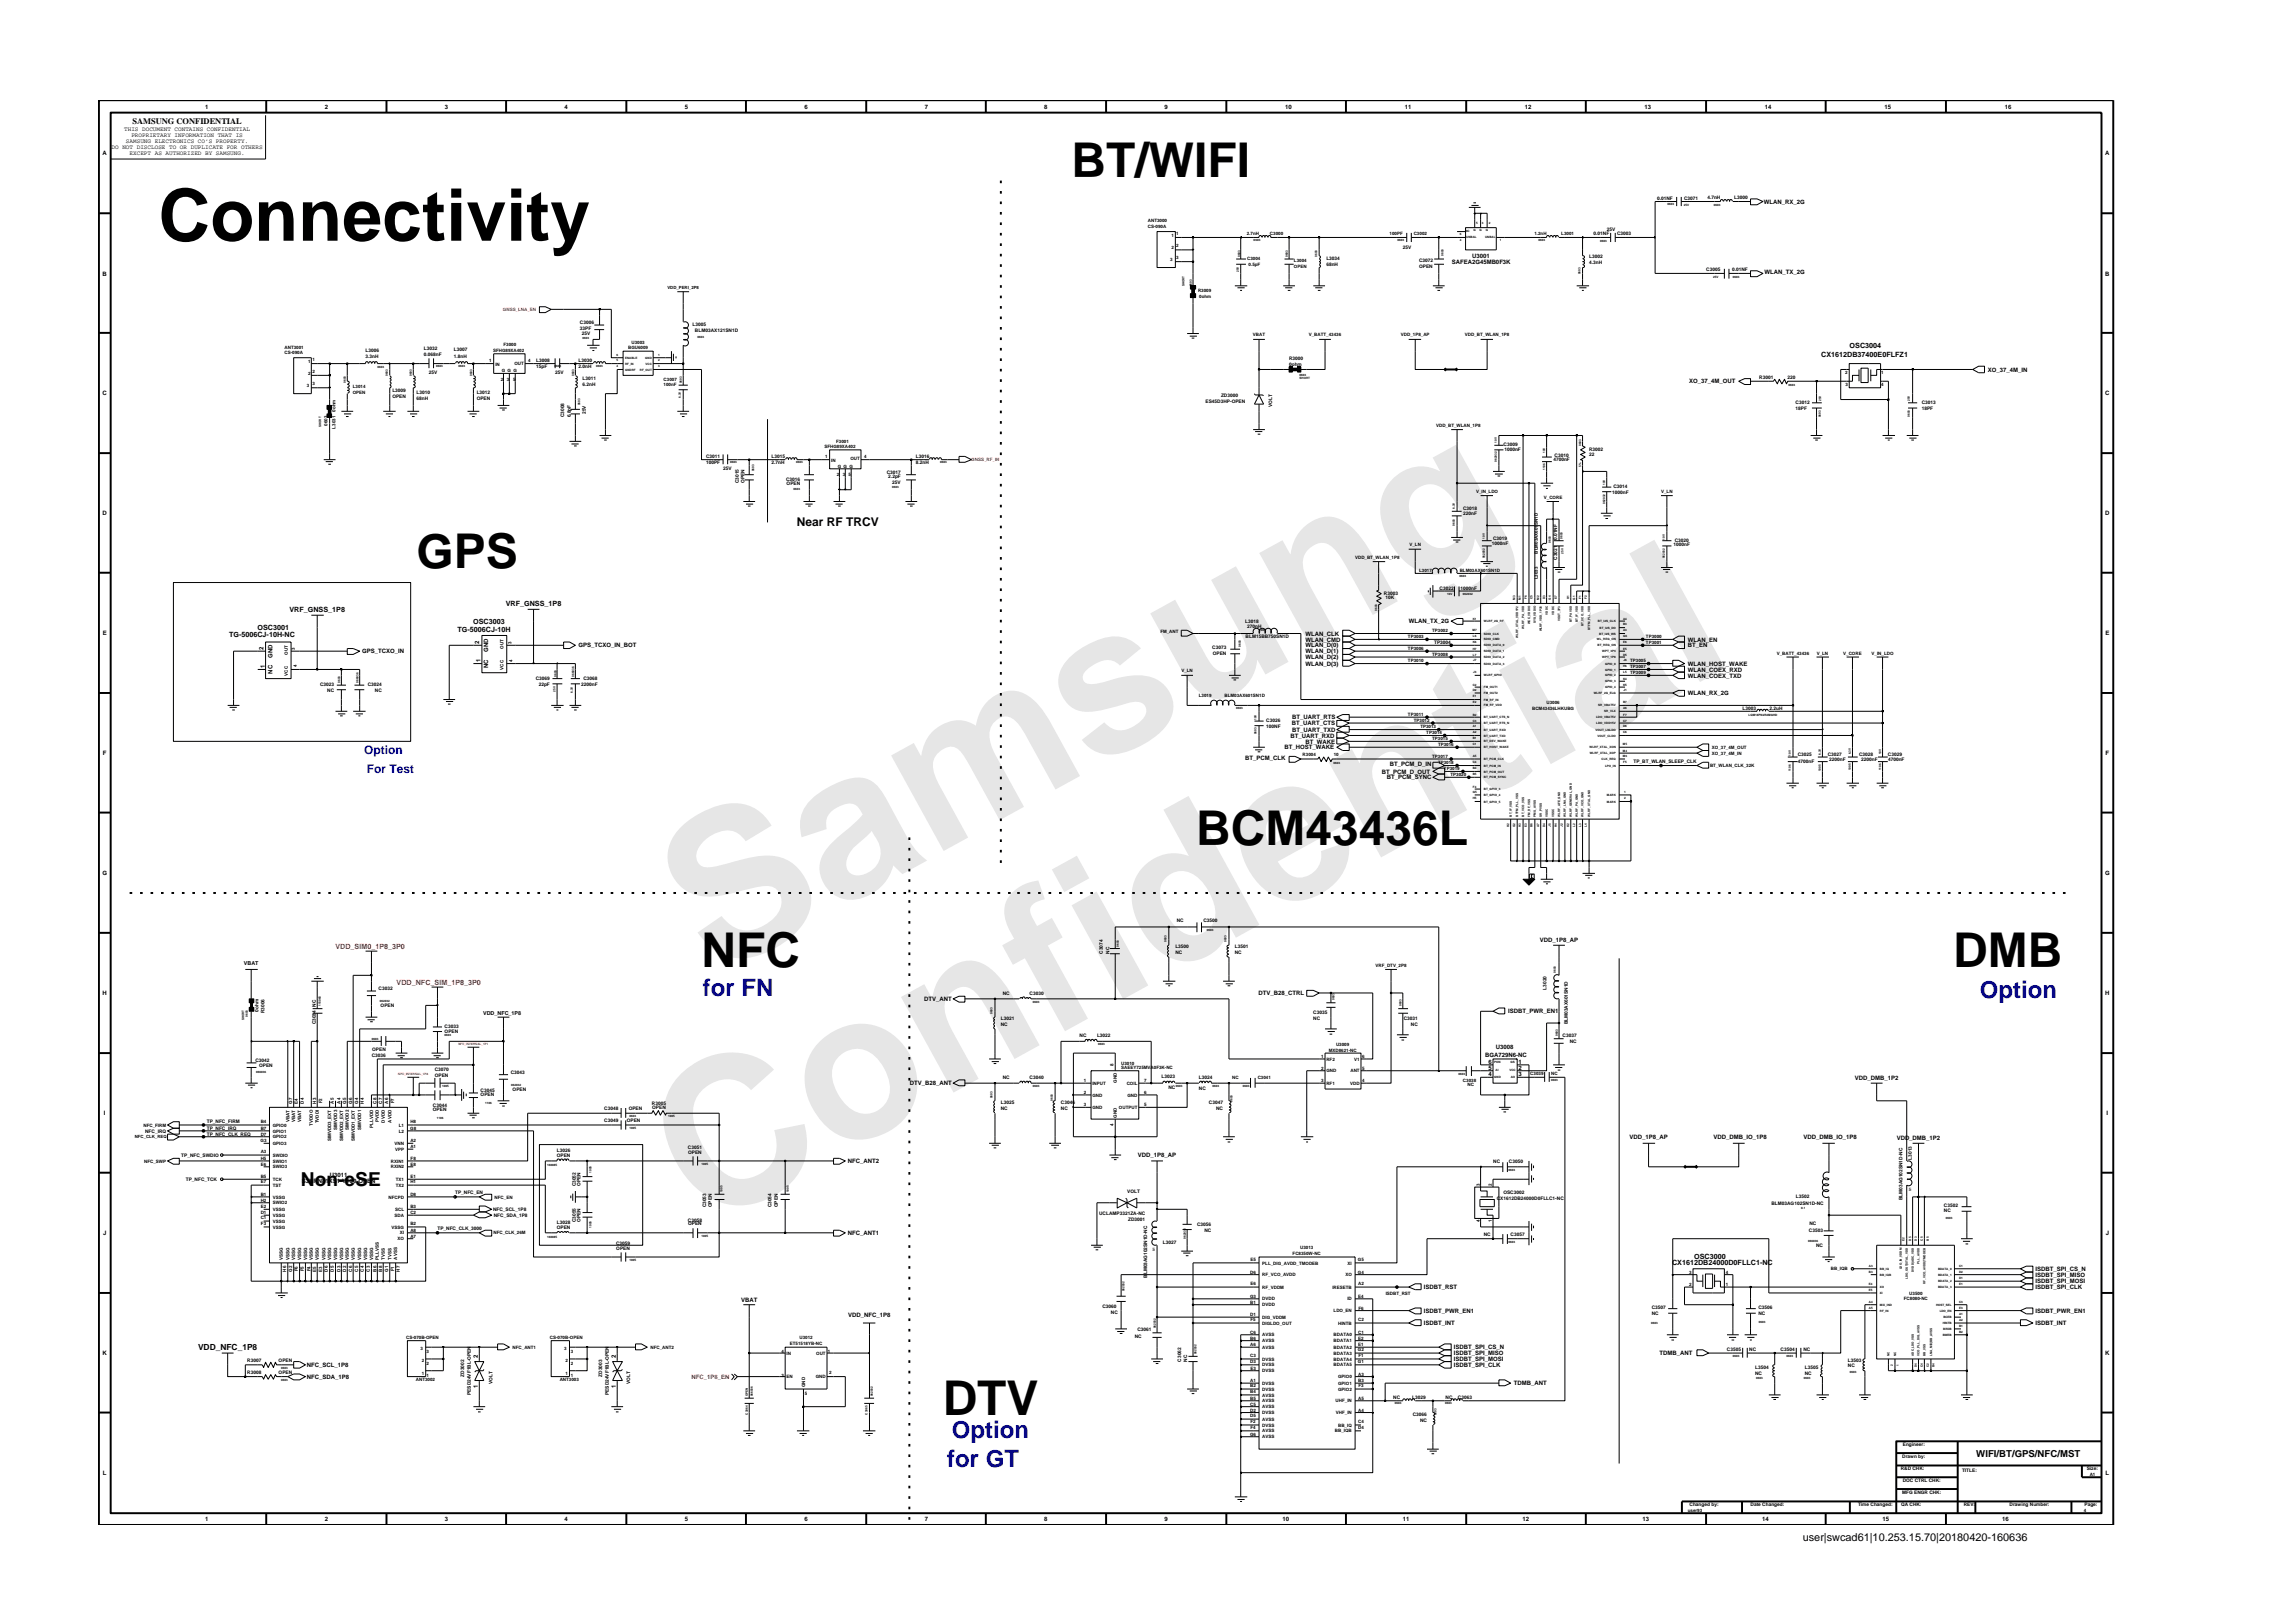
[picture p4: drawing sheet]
<svg xmlns="http://www.w3.org/2000/svg" width="297mm" height="210mm" viewBox="0 0 297 210" stroke-linecap="round" stroke-linejoin="round" font-family="sans-serif">
<defs><g id="words">
<g font-size="26.5" fill="#e6e6e6">
<text x="92.4" y="126.7" transform="rotate(-29 92.4 126.7)">Samsung</text>
<text x="91.1" y="159.4" transform="rotate(-29 91.1 159.4)">Confidential</text>
</g>
<text font-size="9.3" x="20.5" y="31.2">Connectivity</text>
<g font-size="6.2">
<text x="138.8" y="23">BT/WIFI</text>
<text x="54" y="73.5">GPS</text>
<text x="155" y="109.4">BCM43436L</text>
<text x="90.9" y="125.3">NFC</text>
<text x="253" y="125.3">DMB</text>
<text x="122.1" y="183.2">DTV</text>
</g>
<g font-size="3.1" fill="#00f">
<text x="91" y="129.1">for FN</text>
<text x="256.5" y="129.2">Option</text>
<text x="122.7" y="190">for GT</text>
<text x="123.3" y="186.3">Option</text>
</g>
<text font-size="2.5" x="39" y="153.7">Non-eSE</text>
<text font-size="1.6" x="103.2" y="68.1">Near RF TRCV</text>
<g font-size="1.6" fill="#00f">
<text x="47.2" y="97.7">Option</text>
<text x="47.5" y="100.1">For Test</text>
</g>
<text font-size="1.4" x="233.5" y="199.7">user|swcad61|10.253.15.70|20180420-160636</text>
<text font-size="1.2" x="256" y="188.7">WIFI/BT/GPS/NFC/MST</text>
<g font-size="1.1">
<text x="17.2" y="16.1">SAMSUNG CONFIDENTIAL</text>
<text x="25.7" y="174.9">VDD_NFC_1P8</text>
</g>
<g font-size=".9">
<text x="235.9" y="46.3">CX1612DB37400E0FLFZ1</text>
<text x="239.6" y="45.1">OSC3004</text>
<text x="29.7" y="82.6">TG-5006CJ-10H-NC</text>
<text x="33.4" y="81.6">OSC3001</text>
<text x="37.5" y="79.3">VRF_GNSS_1P8</text>
<text x="59.3" y="81.8">TG-5006CJ-10H</text>
<text x="61.3" y="80.8">OSC3003</text>
<text x="65.5" y="78.5">VRF_GNSS_1P8</text>
<text x="216.6" y="163.9">CX1612DB24000D0FLLC1-NC</text>
<text x="219.5" y="163.1">OSC3000</text>
</g>
<g font-size=".9" fill="#f00">
<text x="43.4" y="123">VDD_SIM0_1P8_3P0</text>
<text x="51.4" y="127.6">VDD_NFC_SIM_1P8_3P0</text>
</g>
<g font-size=".8">
<text x="16.1" y="17">THIS DOCUMENT CONTAINS CONFIDENTIAL</text>
<text x="17" y="17.8">PROPRIETARY INFORMATION THAT IS</text>
<text x="26.6" y="14.1">1</text>
<text x="42.1" y="14.1">2</text>
<text x="57.6" y="14.1">3</text>
<text x="73.1" y="14.1">4</text>
<text x="88.7" y="14.1">5</text>
<text x="104.2" y="14.1">6</text>
<text x="119.8" y="14.1">7</text>
<text x="135.3" y="14.1">8</text>
<text x="150.9" y="14.1">9</text>
<text x="166.5" y="14.1">10</text>
<text x="182" y="14.1">11</text>
<text x="197.5" y="14.1">12</text>
<text x="213" y="14.1">13</text>
<text x="228.6" y="14.1">14</text>
<text x="244.1" y="14.1">15</text>
<text x="259.7" y="14.1">16</text>
<text x="13.3" y="20.1">A</text>
<text x="14.5" y="19.3">DO NOT DISCLOSE TO OR DUPLICATE FOR OTHERS</text>
<text x="16.3" y="18.5">SAMSUNG ELECTRONICS CO’S PROPERTY.</text>
<text x="16.8" y="20.1">EXCEPT AS AUTHORIZED BY SAMSUNG.</text>
<text x="272.7" y="20.1">A</text>
<text x="228.5" y="26.4">WLAN_RX_2G</text>
<text x="13.3" y="35.7">B</text>
<text x="188.1" y="34.2">SAFEA2G45MB0F3K</text>
<text x="190.7" y="33.4">U3001</text>
<text x="228.6" y="35.5">WLAN_TX_2G</text>
<text x="272.7" y="35.7">B</text>
<text x="13.3" y="51.2">C</text>
<text x="218.8" y="49.7">XO_37_4M_OUT</text>
<text x="257.5" y="48.1">XO_37_4M_IN</text>
<text x="272.7" y="51.2">C</text>
<text x="13.3" y="66.8">D</text>
<text x="272.7" y="66.8">D</text>
<text x="13.3" y="82.3">E</text>
<text x="62.1" y="83.4" transform="rotate(-90 62.1 83.4)">2</text>
<text x="75" y="83.9">GPS_TCXO_IN_BOT</text>
<text x="169.1" y="83.9">WLAN_D(0)</text>
<text x="169.1" y="83.1">WLAN_CMD</text>
<text x="169.1" y="82.4">WLAN_CLK</text>
<text x="182.5" y="80.7">WLAN_TX_2G</text>
<text x="218.6" y="83.1">WLAN_EN</text>
<text x="218.6" y="83.9">BT_EN</text>
<text x="272.7" y="82.3">E</text>
<text x="34.1" y="84.2" transform="rotate(-90 34.1 84.2)">2</text>
<text x="34.3" y="86.6" transform="rotate(-90 34.3 86.6)">1</text>
<text x="35.3" y="87.3" transform="rotate(-90 35.3 87.3)">NC</text>
<text x="35.3" y="85.2" transform="rotate(-90 35.3 85.2)">GND</text>
<text x="46.9" y="84.6">GPS_TCXO_IN</text>
<text x="62.3" y="85.8" transform="rotate(-90 62.3 85.8)">1</text>
<text x="63.2" y="86.5" transform="rotate(-90 63.2 86.5)">NC</text>
<text x="63.2" y="84.5" transform="rotate(-90 63.2 84.5)">GND</text>
<text x="169.1" y="85.4">WLAN_D(2)</text>
<text x="169.1" y="86.2">WLAN_D(3)</text>
<text x="169.1" y="84.6">WLAN_D(1)</text>
<text x="218.6" y="86.2">WLAN_HOST_WAKE</text>
<text x="218.6" y="87">WLAN_COEX_RXD</text>
<text x="218.6" y="87.8">WLAN_COEX_TXD</text>
<text x="167.2" y="95.6">BT_UART_RXD</text>
<text x="167.3" y="94">BT_UART_CTS</text>
<text x="167.4" y="94.8">BT_UART_TXD</text>
<text x="167.4" y="93.2">BT_UART_RTS</text>
<text x="218.6" y="90.1">WLAN_RX_2G</text>
<text x="13.3" y="97.8">F</text>
<text x="161.3" y="98.4">BT_PCM_CLK</text>
<text x="166.4" y="97.1">BT_HOST_WAKE</text>
<text x="169.1" y="96.3">BT_WAKE</text>
<text x="179" y="100.2">BT_PCM_D_OUT</text>
<text x="179.7" y="101">BT_PCM_SYNC</text>
<text x="180" y="99.2">BT_PCM_D_IN</text>
<text x="272.8" y="97.8">F</text>
<text x="13.3" y="113.3">G</text>
<text x="272.7" y="113.3">G</text>
<text x="199.5" y="122">VDD_1P8_AP</text>
<text x="13.3" y="128.9">H</text>
<text x="119.7" y="129.7">DTV_ANT</text>
<text x="163" y="128.9">DTV_B28_CTRL</text>
<text x="195.4" y="131.3">ISDBT_PWR_EN1</text>
<text x="272.7" y="128.9">H</text>
<text x="192.4" y="136.9">BGA729N6-NC</text>
<text x="192.8" y="137.9">6</text>
<text x="193.8" y="135.9">U3008</text>
<text x="196.7" y="137.9">1</text>
<text x="117.9" y="140.6">DTV_B28_ANT</text>
<text x="192.8" y="139.4">4</text>
<text x="192.8" y="138.7">5</text>
<text x="196.7" y="139.4">3</text>
<text x="196.7" y="138.7">2</text>
<text x="240.3" y="139.9">VDD_DMB_1P2</text>
<text x="13.5" y="144.4">I</text>
<text x="147.4" y="149.9">VDD_1P8_AP</text>
<text x="211.1" y="147.5">VDD_1P8_AP</text>
<text x="222" y="147.5">VDD_DMB_IO_1P8</text>
<text x="233.6" y="147.5">VDD_DMB_IO_1P8</text>
<text x="245.7" y="147.6">VDD_DMB_1P2</text>
<text x="272.9" y="144.4">I</text>
<text x="39.1" y="153.2">S3NRN81XS1-YT30-OPEN</text>
<text x="42.7" y="152.5">U3011</text>
<text x="109.8" y="150.7">NFC_ANT2</text>
<text x="13.4" y="160">J</text>
<text x="109.8" y="160">NFC_ANT1</text>
<text x="272.8" y="160">J</text>
<text x="184.4" y="167">ISDBT_RST</text>
<text x="263.7" y="167">ISDBT_SPI_CLK</text>
<text x="263.7" y="165.4">ISDBT_SPI_MISO</text>
<text x="263.7" y="166.3">ISDBT_SPI_MOSI</text>
<text x="263.7" y="164.6">ISDBT_SPI_CS_N</text>
<text x="96" y="168.7">VBAT</text>
<text x="109.9" y="170.7">VDD_NFC_1P8</text>
<text x="184.4" y="170.1">ISDBT_PWR_EN1</text>
<text x="184.4" y="171.7">ISDBT_INT</text>
<text x="263.7" y="170.1">ISDBT_PWR_EN1</text>
<text x="263.7" y="171.7">ISDBT_INT</text>
<text x="13.3" y="175.5">K</text>
<text x="39.7" y="178.6">NFC_SDA_1P8</text>
<text x="39.7" y="177.1">NFC_SCL_1P8</text>
<text x="61.9" y="179.8" transform="rotate(-90 61.9 179.8)">1</text>
<text x="61.9" y="175.9" transform="rotate(-90 61.9 175.9)">2</text>
<text x="79.8" y="179.8" transform="rotate(-90 79.8 179.8)">1</text>
<text x="79.8" y="175.9" transform="rotate(-90 79.8 175.9)">2</text>
<text x="188.3" y="176.3">ISDBT_SPI_MOSI</text>
<text x="188.3" y="174.8">ISDBT_SPI_CS_N</text>
<text x="188.3" y="177.1">ISDBT_SPI_CLK</text>
<text x="188.3" y="175.6">ISDBT_SPI_MISO</text>
<text x="196.1" y="179.5">TDMB_ANT</text>
<text x="215" y="175.6">TDMB_ANT</text>
<text x="272.7" y="175.5">K</text>
<text x="13.3" y="191.1">L</text>
<text x="272.8" y="191.1">L</text>
<text x="26.6" y="197.1">1</text>
<text x="42.1" y="197.1">2</text>
<text x="57.6" y="197.1">3</text>
<text x="73.1" y="197.1">4</text>
<text x="88.7" y="197.1">5</text>
<text x="104.2" y="197.1">6</text>
<text x="119.8" y="197.1">7</text>
<text x="135.3" y="197.1">8</text>
<text x="150.9" y="197.1">9</text>
<text x="166.1" y="197.1">10</text>
<text x="181.7" y="197.1">11</text>
<text x="197.2" y="197.1">12</text>
<text x="212.8" y="197.1">13</text>
<text x="228.3" y="197.1">14</text>
<text x="243.9" y="197.1">15</text>
<text x="259.4" y="197.1">16</text>
</g>
<text font-size=".8" fill="#f00" x="89.6" y="178.6">NFC_1P8_EN</text>
<g font-size=".7">
<text x="31.6" y="125">VBAT</text>
<text x="62.6" y="131.4">VDD_NFC_1P8</text>
</g>
<g font-size=".6">
<text x="148.7" y="28.8">ANT3000</text>
<text x="148.7" y="29.6">CS-090A</text>
<text x="208.1" y="29.9">25V</text>
<text x="214.7" y="25.9">0.01NF</text>
<text x="218.2" y="25.9">C3071</text>
<text x="221.2" y="25.8">4.7nH</text>
<text x="224.7" y="25.8">L3000</text>
<text x="151.6" y="33.8">3</text>
<text x="151.8" y="32.3">2</text>
<text x="151.8" y="30.8">1</text>
<text x="152.3" y="31.9">2</text>
<text x="152.3" y="33.6">3</text>
<text x="152.3" y="30.4">1</text>
<text x="161.5" y="30.4">2.7nH</text>
<text x="161.5" y="33.7">C3004</text>
<text x="161.7" y="34.5">0.5pF</text>
<text x="164.5" y="30.4">C3000</text>
<text x="167.6" y="33.9">L3004</text>
<text x="167.6" y="34.7">OPEN</text>
<text x="171.8" y="33.7">L3034</text>
<text x="171.8" y="34.5">68nH</text>
<text x="180" y="30.4">100PF</text>
<text x="181.7" y="32.2">25V</text>
<text x="183.1" y="30.4">C3002</text>
<text x="183.8" y="34.7">OPEN</text>
<text x="183.8" y="33.9">C3072</text>
<text x="198.8" y="30.4">1.2nH</text>
<text x="202.3" y="30.4">L3001</text>
<text x="205.9" y="33.5">L3002</text>
<text x="205.9" y="34.2">4.3nH</text>
<text x="206.4" y="30.4">0.01NF</text>
<text x="209.5" y="30.4">C3003</text>
<text x="221" y="35.1">C3005</text>
<text x="224.4" y="35.1">0.01NF</text>
<text x="86.5" y="37.4">VDD_PERI_2P8</text>
<text x="155.2" y="37.8">R3009</text>
<text x="155.4" y="38.6">0ohm</text>
<text x="36.9" y="45.9">CS-090A</text>
<text x="36.9" y="45.2">ANT3001</text>
<text x="39.9" y="47">1</text>
<text x="40.5" y="46.8">1</text>
<text x="47.4" y="46.4">3.3nH</text>
<text x="47.4" y="45.7">L3006</text>
<text x="54.9" y="45.3">L3032</text>
<text x="54.9" y="46.1">0.068nF</text>
<text x="58.8" y="46.3">1.8nH</text>
<text x="58.8" y="45.5">L3007</text>
<text x="63.4" y="46.9">1</text>
<text x="63.9" y="45.5">SFHG89XA402</text>
<text x="64.2" y="47.4">IN</text>
<text x="65.2" y="44.8">F3000</text>
<text x="66.6" y="47.3">OUT</text>
<text x="68.4" y="46.9">4</text>
<text x="69.5" y="47.7">15pF</text>
<text x="69.5" y="46.9">L3008</text>
<text x="75" y="47.7">2.0nH</text>
<text x="75" y="46.9">L3030</text>
<text x="75.1" y="42">C3006</text>
<text x="75.1" y="42.8">33PF</text>
<text x="75.4" y="43.4">25V</text>
<text x="81.4" y="45.2">BGU6009</text>
<text x="81.8" y="44.6">U3003</text>
<text x="89.7" y="42.2">L3005</text>
<text x="90" y="43">BLM03AX121SN1D</text>
<text x="162.3" y="43.6">VBAT</text>
<text x="167" y="46.6">R3000</text>
<text x="167" y="47.4">0ohm</text>
<text x="169.5" y="43.6">V_BATT_43436</text>
<text x="181.5" y="43.6">VDD_1P8_AP</text>
<text x="189.8" y="43.6">VDD_BT_WLAN_1P8</text>
<text x="39.7" y="50.2">3</text>
<text x="39.9" y="48.6">2</text>
<text x="40.5" y="48.3">2</text>
<text x="40.5" y="49.8">3</text>
<text x="43.5" y="53.3" transform="rotate(-90 43.5 53.3)">0ohm</text>
<text x="45.7" y="50.2">L3014</text>
<text x="45.7" y="51">OPEN</text>
<text x="50.8" y="50.7">L3009</text>
<text x="50.8" y="51.6">OPEN</text>
<text x="54" y="51">L3010</text>
<text x="54" y="51.8">68nH</text>
<text x="55.6" y="48.5">25V</text>
<text x="61.7" y="51">L3012</text>
<text x="61.7" y="51.8">OPEN</text>
<text x="64.9" y="49.3">2</text>
<text x="65" y="48.2">G G G</text>
<text x="65.6" y="49.3">3</text>
<text x="66.5" y="49.3">5</text>
<text x="71.9" y="48.5">25V</text>
<text x="75.5" y="50">6.2nH</text>
<text x="75.5" y="49.2">L3011</text>
<text x="75.9" y="53.6" transform="rotate(-90 75.9 53.6)">25V</text>
<text x="86" y="50">100nF</text>
<text x="86" y="49.4">C3007</text>
<text x="156.2" y="52.2">ES45D3HP-OPEN</text>
<text x="158.2" y="51.5">ZD3000</text>
<text x="164.8" y="52.7" transform="rotate(-90 164.8 52.7)">VOLT</text>
<text x="227.9" y="49.1">R3001</text>
<text x="231.6" y="49.1">220</text>
<text x="232.6" y="53.1">18PF</text>
<text x="232.6" y="52.4">C3012</text>
<text x="239" y="48.5">2</text>
<text x="239.1" y="50">3</text>
<text x="243.7" y="50">4</text>
<text x="243.7" y="48.5">1</text>
<text x="248.9" y="53.1">18PF</text>
<text x="248.9" y="52.4">C3013</text>
<text x="42.4" y="55.2" transform="rotate(-90 42.4 55.2)">0603</text>
<text x="43.5" y="55.5" transform="rotate(-90 43.5 55.5)">L3031</text>
<text x="73.1" y="54" transform="rotate(-90 73.1 54)">C3008</text>
<text x="73.9" y="54" transform="rotate(-90 73.9 54)">6.8pF</text>
<text x="91.5" y="59.3">C3011</text>
<text x="99.9" y="59.3">L3015</text>
<text x="106.8" y="58">SFHG89XA402</text>
<text x="106.9" y="59.4">1</text>
<text x="107.7" y="59.8">IN</text>
<text x="108.3" y="57.4">F3001</text>
<text x="110.2" y="59.6">OUT</text>
<text x="112" y="59.4">4</text>
<text x="118.6" y="59.3">L3016</text>
<text x="186" y="55.3">VDD_BT_WLAN_1P8</text>
<text x="194.8" y="57.8">C3009</text>
<text x="194.9" y="58.4">1000nF</text>
<text x="201.2" y="59.8">4700nF</text>
<text x="201.4" y="59.2">C3010</text>
<text x="205.9" y="58.4">R3002</text>
<text x="205.9" y="59.1">22</text>
<text x="91.5" y="60.1">100PF</text>
<text x="93.7" y="60.9">25V</text>
<text x="95.7" y="62.6" transform="rotate(-90 95.7 62.6)">C3015</text>
<text x="96.5" y="62.6" transform="rotate(-90 96.5 62.6)">OPEN</text>
<text x="99.9" y="60.1">2.7nH</text>
<text x="101.8" y="62.3">C3016</text>
<text x="101.9" y="62.9">OPEN</text>
<text x="108.4" y="61.7">2</text>
<text x="108.5" y="60.6">G G G</text>
<text x="109.2" y="61.7">3</text>
<text x="109.9" y="61.7">5</text>
<text x="114.9" y="61.4">C3017</text>
<text x="115.1" y="61.9">2.2pF</text>
<text x="115.6" y="62.7">25V</text>
<text x="118.6" y="60.1">8.2nH</text>
<text x="191.2" y="63.8">V_IN_LDO</text>
<text x="200" y="64.6">V_CORE</text>
<text x="208.8" y="64">1000nF</text>
<text x="209" y="63.2">C3014</text>
<text x="215.2" y="63.8">V_LN</text>
<text x="182.6" y="70.8">V_LN</text>
<text x="189.5" y="66.1">C3018</text>
<text x="189.5" y="66.7">220nF</text>
<text x="193.3" y="70.6">1000nF</text>
<text x="193.4" y="70">C3019</text>
<text x="199.2" y="71.7" transform="rotate(-90 199.2 71.7)">BLM03AX601SN1D</text>
<text x="201.7" y="70" transform="rotate(-90 201.7 70)">0.01NF</text>
<text x="216.8" y="70.8">1000nF</text>
<text x="217" y="70.2">C3020</text>
<text x="175.5" y="72.4">VDD_BT_WLAN_1P8</text>
<text x="179.3" y="77">R3003</text>
<text x="179.5" y="77.6">10K</text>
<text x="183.8" y="74.1">L3017</text>
<text x="186.5" y="76.5">C3022</text>
<text x="189.1" y="74.1">BLM03AX601SN1D</text>
<text x="189.2" y="76.5">1000nF</text>
<text x="199.2" y="75" transform="rotate(-90 199.2 75)">L3033</text>
<text x="201.7" y="72.5" transform="rotate(-90 201.7 72.5)">C3021</text>
<text x="66.2" y="83.4" transform="rotate(-90 66.2 83.4)">3</text>
<text x="150.3" y="82">FM_ANT</text>
<text x="161.3" y="80.7">L3018</text>
<text x="161.4" y="82.6">BLM15BB750SN1D</text>
<text x="161.6" y="81.4">270nH</text>
<text x="182.4" y="82.6">TP3003</text>
<text x="185.5" y="81.9">TP3002</text>
<text x="185.8" y="83.4">TP3004</text>
<text x="213.2" y="82.6">TP3000</text>
<text x="213.2" y="83.4">TP3001</text>
<text x="37.3" y="87.5" transform="rotate(-90 37.3 87.5)">VCC</text>
<text x="37.3" y="84.8" transform="rotate(-90 37.3 84.8)">OUT</text>
<text x="38.2" y="84.2" transform="rotate(-90 38.2 84.2)">3</text>
<text x="38.5" y="86.5" transform="rotate(-90 38.5 86.5)">4</text>
<text x="41.5" y="88.8">C3023</text>
<text x="42.4" y="89.6">NC</text>
<text x="47.6" y="88.8">C3024</text>
<text x="48.6" y="89.6">NC</text>
<text x="65.2" y="86.7" transform="rotate(-90 65.2 86.7)">VCC</text>
<text x="65.2" y="84" transform="rotate(-90 65.2 84)">OUT</text>
<text x="66.4" y="85.7" transform="rotate(-90 66.4 85.7)">4</text>
<text x="69.4" y="88.1">C3069</text>
<text x="69.8" y="88.8">22pF</text>
<text x="75.3" y="88.8">2200nF</text>
<text x="75.6" y="88.1">C3068</text>
<text x="153" y="87.1">V_LN</text>
<text x="157" y="84">C3073</text>
<text x="157.1" y="84.8">OPEN</text>
<text x="182.4" y="85.8">TP3010</text>
<text x="182.4" y="84.2">TP3006</text>
<text x="185.5" y="85">TP3008</text>
<text x="211.2" y="85.8">TP3005</text>
<text x="211.2" y="87.3">TP3009</text>
<text x="211.2" y="86.5">TP3007</text>
<text x="230.2" y="84.8">V_BATT_43436</text>
<text x="235.3" y="84.8">V_LN</text>
<text x="238.8" y="84.8">V_CORE</text>
<text x="242.4" y="84.8">V_IN_LDO</text>
<text x="155.3" y="90.2">L3019</text>
<text x="158.6" y="90.2">BLM03AX601SN1D</text>
<text x="164" y="94.3">100NF</text>
<text x="164" y="93.5">C3026</text>
<text x="182.4" y="92.8">TP3011</text>
<text x="183.2" y="93.5">TP3012</text>
<text x="184" y="94.3">TP3013</text>
<text x="184.8" y="95.1">TP3014</text>
<text x="185.5" y="95.8">TP3015</text>
<text x="198.5" y="91.9">BCM43436LHKUBG</text>
<text x="200.3" y="91.2">U3006</text>
<text x="225.7" y="91.9">L3003</text>
<text x="229.2" y="91.9">2.2uH</text>
<text x="168.7" y="98">R3004</text>
<text x="172.8" y="98">10</text>
<text x="185.5" y="98.2">TP3017</text>
<text x="186.3" y="99">TP3018</text>
<text x="186.3" y="96.6">TP3016</text>
<text x="187" y="99.7">TP3019</text>
<text x="187.9" y="100.5">TP3020</text>
<text x="211.6" y="98.8">TP_BT_WLAN_SLEEP_CLK</text>
<text x="221.5" y="99.4">BT_WLAN_CLK_32K</text>
<text x="221.8" y="97.8">XO_37_4M_IN</text>
<text x="221.8" y="97">XO_37_4M_OUT</text>
<text x="232.9" y="98">C3025</text>
<text x="232.9" y="98.8">4700nF</text>
<text x="236.8" y="98">C3027</text>
<text x="237" y="98.6">2200nF</text>
<text x="240.8" y="98">C3028</text>
<text x="241.1" y="98.6">2200nF</text>
<text x="244.6" y="98">C3029</text>
<text x="244.6" y="98.6">4700nF</text>
<text x="152.4" y="119.5">NC</text>
<text x="155.9" y="119.5">C3500</text>
<text x="142.9" y="123.6" transform="rotate(-90 142.9 123.6)">C3074</text>
<text x="143.7" y="123.6" transform="rotate(-90 143.7 123.6)">NC</text>
<text x="152.3" y="122.8">L3500</text>
<text x="152.3" y="123.6">NC</text>
<text x="160" y="123.6">NC</text>
<text x="160" y="122.8">L3501</text>
<text x="178.2" y="125.2">VRF_DTV_2P8</text>
<text x="33.5" y="131.1" transform="rotate(-90 33.5 131.1)">0ohm</text>
<text x="34.3" y="131.2" transform="rotate(-90 34.3 131.2)">R3006</text>
<text x="40.9" y="130.4" transform="rotate(-90 40.9 130.4)">NC</text>
<text x="49.1" y="128.3">C3032</text>
<text x="49.3" y="130.5">OPEN</text>
<text x="129.9" y="128.9">NC</text>
<text x="133.4" y="128.9">C3030</text>
<text x="170.1" y="131.3">C3035</text>
<text x="200.3" y="128.2" transform="rotate(-90 200.3 128.2)">L3020</text>
<text x="33.1" y="137.6">C3042</text>
<text x="40.9" y="132.7" transform="rotate(-90 40.9 132.7)">C3034</text>
<text x="48.2" y="136.9">C3036</text>
<text x="48.2" y="136.1">OPEN</text>
<text x="57.6" y="133.9">OPEN</text>
<text x="57.6" y="133.1">C3033</text>
<text x="129.7" y="132.1">L3021</text>
<text x="129.7" y="133">NC</text>
<text x="139.8" y="134.3">NC</text>
<text x="142.1" y="134.3">L3022</text>
<text x="145.2" y="138">U3010</text>
<text x="170.1" y="132.1">NC</text>
<text x="171.2" y="137">1</text>
<text x="171.8" y="137.4">RF2</text>
<text x="172.1" y="136.3">MXD8621-NC</text>
<text x="173.1" y="135.5">U3009</text>
<text x="175.4" y="137.4">V1</text>
<text x="176.5" y="137">6</text>
<text x="181.8" y="132.1">C3031</text>
<text x="182.8" y="133">NC</text>
<text x="202.4" y="134.3">C3037</text>
<text x="203.1" y="132.7" transform="rotate(-90 203.1 132.7)">BLM03AX601SN1D</text>
<text x="203.3" y="135.1">NC</text>
<text x="33.6" y="138.2">OPEN</text>
<text x="37.8" y="143" transform="rotate(-90 37.8 143)">G7</text>
<text x="38.6" y="143" transform="rotate(-90 38.6 143)">E4</text>
<text x="39.4" y="143" transform="rotate(-90 39.4 143)">D4</text>
<text x="41" y="143" transform="rotate(-90 41 143)">H3</text>
<text x="41.7" y="142.9" transform="rotate(-90 41.7 142.9)">F2</text>
<text x="43.3" y="143" transform="rotate(-90 43.3 143)">A5</text>
<text x="44.1" y="143" transform="rotate(-90 44.1 143)">A4</text>
<text x="44.9" y="143" transform="rotate(-90 44.9 143)">G5</text>
<text x="45.6" y="143" transform="rotate(-90 45.6 143)">G6</text>
<text x="46.4" y="143" transform="rotate(-90 46.4 143)">G4</text>
<text x="47.1" y="143" transform="rotate(-90 47.1 143)">H4</text>
<text x="48.8" y="143" transform="rotate(-90 48.8 143)">C8</text>
<text x="49.5" y="143" transform="rotate(-90 49.5 143)">C7</text>
<text x="50.3" y="143" transform="rotate(-90 50.3 143)">A6</text>
<text x="51" y="142.9" transform="rotate(-90 51 142.9)">F7</text>
<text x="56.1" y="143.5">C3044</text>
<text x="56.1" y="144">OPEN</text>
<text x="56.3" y="138.7">C3070</text>
<text x="56.3" y="139.6">OPEN</text>
<text x="62.3" y="142">OPEN</text>
<text x="62.3" y="141.5">C3045</text>
<text x="66.2" y="139.1">C3043</text>
<text x="66.4" y="141.3">OPEN</text>
<text x="78.3" y="143.8">C3048</text>
<text x="81.4" y="143.8">OPEN</text>
<text x="84.5" y="143.1">R3005</text>
<text x="84.5" y="143.7">OPEN</text>
<text x="129.7" y="143.8">NC</text>
<text x="129.7" y="143">L3025</text>
<text x="129.9" y="139.7">NC</text>
<text x="133.4" y="139.7">C3040</text>
<text x="137.4" y="143">C3046</text>
<text x="137.4" y="143.8">NC</text>
<text x="140.4" y="140.1">1</text>
<text x="140.4" y="141.7">2</text>
<text x="140.4" y="143.2">3</text>
<text x="141.5" y="140.5">INPUT</text>
<text x="141.5" y="142.1">GND</text>
<text x="141.5" y="143.7">GND</text>
<text x="144.3" y="138.1" transform="rotate(-90 144.3 138.1)">8</text>
<text x="144.7" y="140.3" transform="rotate(-90 144.7 140.3)">GND</text>
<text x="145" y="143.7">OUTPUT</text>
<text x="145.2" y="138.5">SAEEY725MVA0F3K-NC</text>
<text x="146" y="140.5">COIL</text>
<text x="146.1" y="142.1">GND</text>
<text x="148.2" y="143.2">5</text>
<text x="148.2" y="141.7">6</text>
<text x="148.2" y="140.1">7</text>
<text x="150.5" y="139.6">L3023</text>
<text x="151.4" y="141.1">NC</text>
<text x="155.3" y="141.3">NC</text>
<text x="155.3" y="139.7">L3024</text>
<text x="156.6" y="143">C3047</text>
<text x="157.5" y="143.8">NC</text>
<text x="159.6" y="139.7">NC</text>
<text x="162.9" y="139.7">C3041</text>
<text x="171.2" y="138.6">2</text>
<text x="171.2" y="140.2">3</text>
<text x="171.8" y="140.5">RF1</text>
<text x="171.8" y="138.9">GND</text>
<text x="174.9" y="140.5">VDD</text>
<text x="174.9" y="138.9">ANT</text>
<text x="176.5" y="140.2">4</text>
<text x="176.5" y="138.6">5</text>
<text x="189.5" y="140.2">C3038</text>
<text x="190.1" y="140.7">NC</text>
<text x="198.2" y="139.3">C3039</text>
<text x="200.9" y="139.2">NC</text>
<text x="17.5" y="147.5">NFC_CLK_REQ</text>
<text x="18.6" y="146">NFC_FIRM</text>
<text x="18.8" y="146.7">NFC_IRQ</text>
<text x="23.5" y="149.9">TP_NFC_SWDIO</text>
<text x="26.8" y="147.2">TP_NFC_CLK_REQ</text>
<text x="26.8" y="145.5">TP_NFC_FIRM</text>
<text x="26.8" y="146.4">TP_NFC_IRQ</text>
<text x="33.8" y="147.9">G3</text>
<text x="33.8" y="145.5">B4</text>
<text x="33.8" y="147.1">D7</text>
<text x="33.8" y="146.4">B7</text>
<text x="33.8" y="149.4">A3</text>
<text x="35.3" y="146">GPIO0</text>
<text x="35.3" y="147.5">GPIO2</text>
<text x="35.3" y="146.7">GPIO1</text>
<text x="35.3" y="149.8">SWDIO</text>
<text x="35.3" y="148.3">GPIO3</text>
<text x="37.5" y="145.4" transform="rotate(-90 37.5 145.4)">VBAT</text>
<text x="38.3" y="145.4" transform="rotate(-90 38.3 145.4)">VBAT</text>
<text x="39" y="145.4" transform="rotate(-90 39 145.4)">VBAT</text>
<text x="40.5" y="145.8" transform="rotate(-90 40.5 145.8)">TVDDO</text>
<text x="41.3" y="145.5" transform="rotate(-90 41.3 145.5)">TVDDI</text>
<text x="42.9" y="147.8" transform="rotate(-90 42.9 147.8)">SIMVDD3_EXT</text>
<text x="43.7" y="146.4" transform="rotate(-90 43.7 146.4)">SIMVDD3</text>
<text x="44.4" y="147.8" transform="rotate(-90 44.4 147.8)">SIMVDD2_EXT</text>
<text x="45.2" y="146.4" transform="rotate(-90 45.2 146.4)">SIMVDD2</text>
<text x="46" y="147.8" transform="rotate(-90 46 147.8)">SIMVDD1_EXT</text>
<text x="46.8" y="146.4" transform="rotate(-90 46.8 146.4)">SIMVDD1</text>
<text x="48.3" y="146.1" transform="rotate(-90 48.3 146.1)">PLLVDD</text>
<text x="49.1" y="145.4" transform="rotate(-90 49.1 145.4)">PVDD</text>
<text x="49.9" y="145.4" transform="rotate(-90 49.9 145.4)">DVDD</text>
<text x="50.7" y="145.4" transform="rotate(-90 50.7 145.4)">AVDD</text>
<text x="51.1" y="148.3">VNN</text>
<text x="51.2" y="149.1">VPP</text>
<text x="51.7" y="146">L1</text>
<text x="51.7" y="146.7">L2</text>
<text x="53.1" y="146.4">G8</text>
<text x="53.2" y="145.5">H8</text>
<text x="53.2" y="148.7">A1</text>
<text x="53.2" y="147.9">A2</text>
<text x="72.1" y="149.3">L3026</text>
<text x="72.1" y="149.9">OPEN</text>
<text x="78.3" y="145.4">C3049</text>
<text x="81.2" y="145.4">OPEN</text>
<text x="89.1" y="148.8">C3051</text>
<text x="89.1" y="149.4">OPEN</text>
<text x="144.3" y="145.9" transform="rotate(-90 144.3 145.9)">4</text>
<text x="144.7" y="144.8" transform="rotate(-90 144.7 144.8)">GND</text>
<text x="18.7" y="150.6">NFC_SWP</text>
<text x="24.1" y="153">TP_NFC_TCK</text>
<text x="33.8" y="152.6">B5</text>
<text x="33.8" y="154.9">B1</text>
<text x="33.8" y="150.3">H5</text>
<text x="33.8" y="155.7">H2</text>
<text x="33.8" y="151">E6</text>
<text x="33.8" y="153.3">E7</text>
<text x="35.3" y="153">TCK</text>
<text x="35.3" y="155.3">VSSG</text>
<text x="35.3" y="150.6">SWIO1</text>
<text x="35.3" y="151.4">SWIO3</text>
<text x="35.3" y="153.7">TST</text>
<text x="50.3" y="155.3">NFCPD</text>
<text x="50.6" y="150.6">RXIN1</text>
<text x="50.6" y="151.4">RXIN2</text>
<text x="51.3" y="153">TX1</text>
<text x="51.3" y="153.7">TX2</text>
<text x="53.2" y="154.9">D8</text>
<text x="53.2" y="153.3">H1</text>
<text x="53.2" y="152.6">E1</text>
<text x="53.2" y="151">E8</text>
<text x="53.2" y="150.3">F8</text>
<text x="59" y="154.7">TP_NFC_EN</text>
<text x="64.1" y="155.3">NFC_EN</text>
<text x="74.6" y="153.7" transform="rotate(-90 74.6 153.7)">C3052</text>
<text x="75.2" y="153.6" transform="rotate(-90 75.2 153.6)">OPEN</text>
<text x="146" y="154.6">VOLT</text>
<text x="191.7" y="153.7" transform="rotate(-90 191.7 153.7)">3</text>
<text x="193.2" y="153.7" transform="rotate(-90 193.2 153.7)">2</text>
<text x="193.4" y="150.7">NC</text>
<text x="193.9" y="155.5">CX1612DB24000D0FLLC1-NC</text>
<text x="194.8" y="154.7">OSC3002</text>
<text x="195.5" y="150.7">C3050</text>
<text x="232.6" y="155.3">L3502</text>
<text x="246.5" y="155.5" transform="rotate(-90 246.5 155.5)">BLM03AG102SN1D-NC</text>
<text x="247.7" y="150.2" transform="rotate(-90 247.7 150.2)">L3013</text>
<text x="33.8" y="157.2">D1</text>
<text x="33.8" y="158">C1</text>
<text x="33.8" y="156.5">E2</text>
<text x="33.8" y="158.7">F3</text>
<text x="35.3" y="156.9">VSSG</text>
<text x="35.3" y="157.6">VSSG</text>
<text x="35.3" y="158.4">VSSG</text>
<text x="35.3" y="156">SWIO2</text>
<text x="35.3" y="159.2">VSSG</text>
<text x="50.7" y="159.2">VSSG</text>
<text x="51.1" y="157.6">SDA</text>
<text x="51.2" y="156.9">SCL</text>
<text x="51.5" y="160.7">XO</text>
<text x="51.8" y="159.9">XI</text>
<text x="53.2" y="158.7">B2</text>
<text x="53.2" y="156.5">B3</text>
<text x="53.2" y="160.3">A7</text>
<text x="53.2" y="159.6">A8</text>
<text x="53.2" y="157.2">C2</text>
<text x="56.7" y="159.3">TP_NFC_CLK_3000</text>
<text x="63.9" y="156.9">NFC_SCL_1P8</text>
<text x="63.9" y="159.9">NFC_CLK_26M</text>
<text x="64" y="157.6">NFC_SDA_1P8</text>
<text x="72.1" y="158.6">L3028</text>
<text x="72.1" y="159.2">OPEN</text>
<text x="74.6" y="158.3" transform="rotate(-90 74.6 158.3)">C3055</text>
<text x="75.2" y="158.3" transform="rotate(-90 75.2 158.3)">OPEN</text>
<text x="79.8" y="161.3">C3059</text>
<text x="79.8" y="161.9">OPEN</text>
<text x="89.1" y="158.2">C3058</text>
<text x="89.1" y="158.8">OPEN</text>
<text x="91.5" y="156.4" transform="rotate(-90 91.5 156.4)">C3053</text>
<text x="92.2" y="156.4" transform="rotate(-90 92.2 156.4)">OPEN</text>
<text x="99.9" y="156.4" transform="rotate(-90 99.9 156.4)">C3054</text>
<text x="100.8" y="156.4" transform="rotate(-90 100.8 156.4)">OPEN</text>
<text x="142.4" y="157.4">UCLAMP3321ZA-NC</text>
<text x="146.2" y="158.1">ZD3001</text>
<text x="150.7" y="161.1">L3027</text>
<text x="155.1" y="158.8">C3056</text>
<text x="156" y="159.5">NC</text>
<text x="168.4" y="161.9">U3013</text>
<text x="191.7" y="158.3" transform="rotate(-90 191.7 158.3)">4</text>
<text x="192.2" y="160.1">NC</text>
<text x="193.2" y="158.3" transform="rotate(-90 193.2 158.3)">1</text>
<text x="195.7" y="160.1">C3057</text>
<text x="229.5" y="156">BLM03AG102SN1D-NC</text>
<text x="234.3" y="159.6">C3503</text>
<text x="234.4" y="158.8">NC</text>
<text x="235.3" y="161.5">NC</text>
<text x="251.8" y="157">NC</text>
<text x="251.8" y="156.4">C3502</text>
<text x="36.6" y="163.2" transform="rotate(-90 36.6 163.2)">VSSG</text>
<text x="37.1" y="164.7" transform="rotate(-90 37.1 164.7)">H6</text>
<text x="37.5" y="163.2" transform="rotate(-90 37.5 163.2)">VSSG</text>
<text x="37.8" y="164.8" transform="rotate(-90 37.8 164.8)">G2</text>
<text x="38.3" y="163.2" transform="rotate(-90 38.3 163.2)">VSSG</text>
<text x="38.6" y="164.7" transform="rotate(-90 38.6 164.7)">F6</text>
<text x="39" y="163.2" transform="rotate(-90 39 163.2)">VSSG</text>
<text x="39.4" y="164.7" transform="rotate(-90 39.4 164.7)">F5</text>
<text x="39.8" y="163.2" transform="rotate(-90 39.8 163.2)">VSSG</text>
<text x="40.2" y="164.7" transform="rotate(-90 40.2 164.7)">F4</text>
<text x="40.5" y="163.2" transform="rotate(-90 40.5 163.2)">VSSG</text>
<text x="41" y="164.7" transform="rotate(-90 41 164.7)">E5</text>
<text x="41.3" y="163.2" transform="rotate(-90 41.3 163.2)">VSSG</text>
<text x="41.7" y="164.7" transform="rotate(-90 41.7 164.7)">E3</text>
<text x="42.2" y="163.2" transform="rotate(-90 42.2 163.2)">VSSG</text>
<text x="42.5" y="164.7" transform="rotate(-90 42.5 164.7)">D6</text>
<text x="42.9" y="163.2" transform="rotate(-90 42.9 163.2)">VSSG</text>
<text x="43.3" y="164.7" transform="rotate(-90 43.3 164.7)">D5</text>
<text x="43.7" y="163.2" transform="rotate(-90 43.7 163.2)">VSSG</text>
<text x="44.1" y="164.7" transform="rotate(-90 44.1 164.7)">D3</text>
<text x="44.4" y="163.2" transform="rotate(-90 44.4 163.2)">VSSG</text>
<text x="44.9" y="164.7" transform="rotate(-90 44.9 164.7)">D2</text>
<text x="45.2" y="163.2" transform="rotate(-90 45.2 163.2)">VSSG</text>
<text x="45.6" y="164.7" transform="rotate(-90 45.6 164.7)">C6</text>
<text x="46" y="163.2" transform="rotate(-90 46 163.2)">VSSG</text>
<text x="46.4" y="164.7" transform="rotate(-90 46.4 164.7)">C5</text>
<text x="46.8" y="163.2" transform="rotate(-90 46.8 163.2)">VSSG</text>
<text x="47.1" y="164.7" transform="rotate(-90 47.1 164.7)">C4</text>
<text x="47.6" y="163.2" transform="rotate(-90 47.6 163.2)">VSSG</text>
<text x="47.9" y="164.7" transform="rotate(-90 47.9 164.7)">C3</text>
<text x="48.3" y="163.2" transform="rotate(-90 48.3 163.2)">VSSG</text>
<text x="48.8" y="164.7" transform="rotate(-90 48.8 164.7)">B6</text>
<text x="49.1" y="163.2" transform="rotate(-90 49.1 163.2)">PLLVSS</text>
<text x="49.5" y="164.7" transform="rotate(-90 49.5 164.7)">B8</text>
<text x="49.9" y="163.2" transform="rotate(-90 49.9 163.2)">TVSS</text>
<text x="50.3" y="164.8" transform="rotate(-90 50.3 164.8)">G1</text>
<text x="50.7" y="163.2" transform="rotate(-90 50.7 163.2)">TVSS</text>
<text x="51" y="164.7" transform="rotate(-90 51 164.7)">F1</text>
<text x="51.5" y="163.2" transform="rotate(-90 51.5 163.2)">AVSS</text>
<text x="51.8" y="164.7" transform="rotate(-90 51.8 164.7)">H7</text>
<text x="148.6" y="165.5" transform="rotate(-90 148.6 165.5)">BLM03AG102SN1D-NC</text>
<text x="162" y="165">D6</text>
<text x="162" y="163.4">E5</text>
<text x="162" y="166.5">E6</text>
<text x="163.5" y="165.3">RF_VCO_AVDD</text>
<text x="163.5" y="163.8">PLL_DIG_AVDD_TMODEB</text>
<text x="163.5" y="166.9">RF_VDDM</text>
<text x="167.4" y="162.6">FC8350W-NC</text>
<text x="172.6" y="166.9">IRESETB</text>
<text x="174.3" y="165.3">XO</text>
<text x="174.6" y="163.8">XI</text>
<text x="175.9" y="165">G4</text>
<text x="175.9" y="163.4">G5</text>
<text x="175.9" y="166.5">A2</text>
<text x="179.5" y="167.7">ISDBT_RST</text>
<text x="218.8" y="165">3</text>
<text x="218.8" y="166.6">2</text>
<text x="223.5" y="166.6">1</text>
<text x="223.5" y="165">4</text>
<text x="237.2" y="164.6">BB_IQB</text>
<text x="247.3" y="167.7">U3500</text>
<text x="52.6" y="173.5">CS-070B-OPEN</text>
<text x="71.2" y="173.5">CS-070B-OPEN</text>
<text x="103.6" y="173.5">U3012</text>
<text x="142.8" y="169.5">C3060</text>
<text x="143.9" y="170.2">NC</text>
<text x="147" y="173.3">NC</text>
<text x="147.3" y="172.4">C3061</text>
<text x="161.9" y="168.1">G3</text>
<text x="162" y="173.6">B6</text>
<text x="162" y="168.9">B1</text>
<text x="162" y="172.8">C6</text>
<text x="162" y="170.4">D1</text>
<text x="162" y="171.2">F5</text>
<text x="163.5" y="171.6">DIGLDO_OUT</text>
<text x="163.5" y="173.9">AVSS</text>
<text x="163.5" y="169.2">DVDD</text>
<text x="163.5" y="173.1">AVSS</text>
<text x="163.5" y="170.8">DIG_VDDM</text>
<text x="163.5" y="168.5">DVDD</text>
<text x="172.8" y="170">LDO_EN</text>
<text x="172.8" y="173.1">BDATA0</text>
<text x="172.8" y="173.9">BDATA1</text>
<text x="173.3" y="171.6">HINTB</text>
<text x="174.5" y="168.5">ID</text>
<text x="175.9" y="172.8">C1</text>
<text x="175.9" y="171.2">C2</text>
<text x="175.9" y="173.6">E2</text>
<text x="175.9" y="168.1">E4</text>
<text x="176" y="169.7">F6</text>
<text x="214" y="169.6">C3507</text>
<text x="214" y="170.4">NC</text>
<text x="227.8" y="170.4">NC</text>
<text x="227.8" y="169.6">C3506</text>
<text x="246.6" y="168.5">FC8080-NC</text>
<text x="32" y="178">R3008</text>
<text x="32" y="176.5">R3007</text>
<text x="36.1" y="178">OPEN</text>
<text x="36.1" y="176.5">OPEN</text>
<text x="53.9" y="178.9">ANT3002</text>
<text x="54.5" y="174.9">3</text>
<text x="54.6" y="178.1">1</text>
<text x="54.6" y="176.5">2</text>
<text x="55.2" y="178.3">1</text>
<text x="55.2" y="176.8">2</text>
<text x="55.2" y="175.3">3</text>
<text x="60.1" y="178.3" transform="rotate(-90 60.1 178.3)">ZD3002</text>
<text x="63.8" y="179.3" transform="rotate(-90 63.8 179.3)">VOLT</text>
<text x="66.4" y="174.7">NFC_ANT1</text>
<text x="72.5" y="178.9">ANT3003</text>
<text x="73.1" y="174.9">3</text>
<text x="73.3" y="178.1">1</text>
<text x="73.3" y="176.5">2</text>
<text x="73.9" y="178.3">1</text>
<text x="73.9" y="176.8">2</text>
<text x="73.9" y="175.3">3</text>
<text x="78" y="178.3" transform="rotate(-90 78 178.3)">ZD3003</text>
<text x="81.6" y="179.3" transform="rotate(-90 81.6 179.3)">VOLT</text>
<text x="84.3" y="174.7">NFC_ANT2</text>
<text x="101.2" y="175.3">4</text>
<text x="101.2" y="178.3">3</text>
<text x="101.9" y="175.5">IN</text>
<text x="101.9" y="178.5">EN</text>
<text x="102.3" y="174.3">ET51518YB-NC</text>
<text x="104.3" y="179.7" transform="rotate(-90 104.3 179.7)">GND</text>
<text x="105.7" y="178.5">GND</text>
<text x="105.7" y="175.5">OUT</text>
<text x="107.2" y="175.3">1</text>
<text x="107.4" y="178">2</text>
<text x="153" y="176.4" transform="rotate(-90 153 176.4)">C3062</text>
<text x="153.8" y="176.4" transform="rotate(-90 153.8 176.4)">NC</text>
<text x="162" y="174.3">A6</text>
<text x="162" y="179">A1</text>
<text x="162" y="179.7">B2</text>
<text x="162" y="175.8">C3</text>
<text x="162" y="176.6">D3</text>
<text x="162" y="177.4">E3</text>
<text x="163.5" y="174.7">AVSS</text>
<text x="163.5" y="179.4">DVSS</text>
<text x="163.5" y="177.8">DVSS</text>
<text x="163.5" y="176.3">DVSS</text>
<text x="163.5" y="177">DVSS</text>
<text x="172.8" y="176.3">BDATA4</text>
<text x="172.8" y="177">BDATA5</text>
<text x="172.8" y="175.5">BDATA3</text>
<text x="172.8" y="174.7">BDATA2</text>
<text x="173.3" y="178.5">GPIO0</text>
<text x="173.3" y="179.4">GPIO1</text>
<text x="175.9" y="176.6">G1</text>
<text x="175.9" y="175.1">G2</text>
<text x="175.9" y="178.2">A3</text>
<text x="175.9" y="179">B3</text>
<text x="175.9" y="174.3">E1</text>
<text x="176" y="175.8">F1</text>
<text x="176" y="179.7">F3</text>
<text x="223.7" y="175">C3505</text>
<text x="226.6" y="175">NC</text>
<text x="227.4" y="177.4">L3504</text>
<text x="227.4" y="178.2">NC</text>
<text x="230.7" y="175">C3504</text>
<text x="233.6" y="175">NC</text>
<text x="233.8" y="177.4">L3505</text>
<text x="233.8" y="178.2">NC</text>
<text x="239.4" y="176.5">L3503</text>
<text x="239.4" y="177.1">NC</text>
<text x="61" y="180.7" transform="rotate(-90 61 180.7)">PESD24VF1BL-OPEN</text>
<text x="78.9" y="180.7" transform="rotate(-90 78.9 180.7)">PESD24VF1BL-OPEN</text>
<text x="104.3" y="180.7">5</text>
<text x="161.9" y="186">G6</text>
<text x="162" y="183.6">D5</text>
<text x="162" y="180.5">B4</text>
<text x="162" y="181.3">B5</text>
<text x="162" y="182.1">C5</text>
<text x="162" y="182.9">D2</text>
<text x="162" y="184.4">F2</text>
<text x="162" y="185.2">F4</text>
<text x="163.5" y="184.8">DVSS</text>
<text x="163.5" y="185.6">AVSS</text>
<text x="163.5" y="184.1">AVSS</text>
<text x="163.5" y="180.9">AVSS</text>
<text x="163.5" y="181.7">AVSS</text>
<text x="163.5" y="180.2">DVSS</text>
<text x="163.5" y="182.4">AVSS</text>
<text x="163.5" y="183.2">DVSS</text>
<text x="172.9" y="185.6">BB_IQB</text>
<text x="173" y="181.7">UHF_IN</text>
<text x="173" y="183.2">VHF_IN</text>
<text x="173.3" y="180.2">GPIO2</text>
<text x="173.3" y="184.8">BB_IQ</text>
<text x="175.9" y="182.9">A4</text>
<text x="175.9" y="181.3">A5</text>
<text x="175.9" y="184.4">C4</text>
<text x="175.9" y="185.2">D4</text>
<text x="180.5" y="181.3">NC</text>
<text x="182.9" y="181.3">L3029</text>
<text x="183" y="183.4">C3066</text>
<text x="184" y="184.2">NC</text>
<text x="187.3" y="181.3">NC</text>
<text x="188.9" y="181.3">C3063</text>
<text x="163.5" y="186.3">AVSS</text>
<text x="246.2" y="190.4">R&amp;D CHK:</text>
<text x="246.4" y="188.9">Drawn by:</text>
<text x="246.5" y="187.4">Engineer:</text>
<text x="254.2" y="190.7">TITLE:</text>
<text x="270.3" y="190.4">Size:</text>
<text x="270.7" y="191.2">A1</text>
<text x="218.6" y="195.9">user93</text>
<text x="218.9" y="195.1">Changed by:</text>
<text x="226.8" y="195.1">Date Changed:</text>
<text x="240.7" y="195.1">Time Changed:</text>
<text x="246.3" y="195.1">QA CHK:</text>
<text x="246.4" y="193.5">MFG ENGR CHK:</text>
<text x="246.5" y="192">DOC CTRL CHK:</text>
<text x="254.4" y="195.1">REV:</text>
<text x="260.3" y="195.1">Drawing Number:</text>
<text x="269.9" y="195.9">4</text>
<text x="270" y="195.1">Page:</text>
</g>
<g font-size=".6" fill="#f00">
<text x="65.2" y="40.3">GNSS_LNA_EN</text>
<text x="125.8" y="59.8">GNSS_RF_IN</text>
</g>
<g font-size=".4">
<text x="190.9" y="29.9">G</text>
<text x="191.2" y="29">5</text>
<text x="191.6" y="29.9">G</text>
<text x="192" y="29">3</text>
<text x="192.5" y="29.9">G</text>
<text x="192.9" y="29">2</text>
<text x="216" y="26.6">0603</text>
<text x="218.1" y="26.7">25V</text>
<text x="222" y="26.7">0603</text>
<text x="160.5" y="35.2" transform="rotate(-90 160.5 35.2)">25V</text>
<text x="160.6" y="33.3" transform="rotate(-90 160.6 33.3)">0603</text>
<text x="162.4" y="31.2">0603</text>
<text x="166.8" y="33.3" transform="rotate(-90 166.8 33.3)">0603</text>
<text x="170.6" y="33.2" transform="rotate(-90 170.6 33.2)">0603</text>
<text x="181" y="31.2">0603</text>
<text x="187" y="33.1" transform="rotate(-90 187 33.1)">0603</text>
<text x="189.1" y="30.5">6</text>
<text x="189.1" y="31.2">4</text>
<text x="189.8" y="30.1">NC</text>
<text x="189.9" y="30.9">UNBAL</text>
<text x="192.4" y="30.9">UNBAL</text>
<text x="194.3" y="31.2">1</text>
<text x="199.3" y="31.2">0603</text>
<text x="204.8" y="35.5" transform="rotate(-90 204.8 35.5)">0603</text>
<text x="207.3" y="31.4">0603</text>
<text x="153.4" y="37.1" transform="rotate(-90 153.4 37.1)">SHORT</text>
<text x="154.4" y="37.1" transform="rotate(-90 154.4 37.1)">0603</text>
<text x="221.9" y="36">25V</text>
<text x="224.5" y="36">0603</text>
<text x="48.9" y="47.6">0603</text>
<text x="56.5" y="47.6">0603</text>
<text x="59.4" y="47.6">0603</text>
<text x="71.8" y="47.6">0603</text>
<text x="75.4" y="44">0603</text>
<text x="77.2" y="47.6">0603</text>
<text x="79.8" y="47.6">4</text>
<text x="79.8" y="46.8">5</text>
<text x="79.8" y="46.1">6</text>
<text x="81" y="47.2">RF_IN</text>
<text x="81" y="46.5">ENABLE</text>
<text x="83.6" y="46.5">GND</text>
<text x="83.6" y="47.2">VCC</text>
<text x="85.3" y="46.1">1</text>
<text x="85.3" y="46.8">2</text>
<text x="85.3" y="47.6">3</text>
<text x="90.4" y="43.8">0603</text>
<text x="44.8" y="49.6" transform="rotate(-90 44.8 49.6)">0603</text>
<text x="50.2" y="48.7" transform="rotate(-90 50.2 48.7)">0603</text>
<text x="53.4" y="48.7" transform="rotate(-90 53.4 48.7)">0603</text>
<text x="61.2" y="48.7" transform="rotate(-90 61.2 48.7)">0603</text>
<text x="74.4" y="48.7" transform="rotate(-90 74.4 48.7)">0603</text>
<text x="75.2" y="52.5" transform="rotate(-90 75.2 52.5)">0603</text>
<text x="81" y="48">GNDRF</text>
<text x="82.9" y="48">RF_OUT</text>
<text x="88.2" y="51.5" transform="rotate(-90 88.2 51.5)">6.3V</text>
<text x="88.3" y="49.6" transform="rotate(-90 88.3 49.6)">0603</text>
<text x="168.3" y="49.1">SHORT</text>
<text x="168.3" y="48.7">0603</text>
<text x="231.7" y="50">0603</text>
<text x="235.9" y="51.9" transform="rotate(-90 235.9 51.9)">25V</text>
<text x="247.4" y="54" transform="rotate(-90 247.4 54)">0603</text>
<text x="247.4" y="51.9" transform="rotate(-90 247.4 51.9)">25V</text>
<text x="41.6" y="55.3" transform="rotate(-90 41.6 55.3)">SHORT</text>
<text x="94.6" y="59.9">0603</text>
<text x="103.2" y="59.9">0603</text>
<text x="121.8" y="59.9">0603</text>
<text x="193.9" y="59.8" transform="rotate(-90 193.9 59.8)">062032</text>
<text x="193.9" y="57.3" transform="rotate(-90 193.9 57.3)">10V</text>
<text x="200.2" y="58.7" transform="rotate(-90 200.2 58.7)">10V</text>
<text x="204.8" y="57.8" transform="rotate(-90 204.8 57.8)">0603</text>
<text x="235.9" y="54" transform="rotate(-90 235.9 54)">0603</text>
<text x="97.7" y="61.1" transform="rotate(-90 97.7 61.1)">0603</text>
<text x="102.8" y="63.4">0603</text>
<text x="115.6" y="63.2">0603</text>
<text x="188.5" y="65.9" transform="rotate(-90 188.5 65.9)">6.3V</text>
<text x="200.2" y="60.9" transform="rotate(-90 200.2 60.9)">1106</text>
<text x="204.8" y="60.5" transform="rotate(-90 204.8 60.5)">5%</text>
<text x="207.9" y="65.3" transform="rotate(-90 207.9 65.3)">062032</text>
<text x="207.9" y="62.9" transform="rotate(-90 207.9 62.9)">10V</text>
<text x="188.5" y="68.1" transform="rotate(-90 188.5 68.1)">0603</text>
<text x="192.4" y="69.8" transform="rotate(-90 192.4 69.8)">10V</text>
<text x="200.9" y="70.3" transform="rotate(-90 200.9 70.3)">0603</text>
<text x="202.4" y="69.8" transform="rotate(-90 202.4 69.8)">0603</text>
<text x="202.6" y="71.7" transform="rotate(-90 202.6 71.7)">25V</text>
<text x="215.6" y="69.9" transform="rotate(-90 215.6 69.9)">10V</text>
<text x="187.5" y="77.1">10V</text>
<text x="189.1" y="74.7">0603</text>
<text x="189.5" y="77.1">062032</text>
<text x="192.4" y="72.3" transform="rotate(-90 192.4 72.3)">062032</text>
<text x="196.3" y="77.7" transform="rotate(-90 196.3 77.7)">M3</text>
<text x="197" y="77.7" transform="rotate(-90 197 77.7)">M1</text>
<text x="197.8" y="77.6" transform="rotate(-90 197.8 77.6)">F6</text>
<text x="198.5" y="77.7" transform="rotate(-90 198.5 77.7)">C5</text>
<text x="199.4" y="77.7" transform="rotate(-90 199.4 77.7)">M2</text>
<text x="200.2" y="77.7" transform="rotate(-90 200.2 77.7)">D3</text>
<text x="200.9" y="77.7" transform="rotate(-90 200.9 77.7)">G4</text>
<text x="201.7" y="77.7" transform="rotate(-90 201.7 77.7)">E7</text>
<text x="203.3" y="77.7" transform="rotate(-90 203.3 77.7)">H1</text>
<text x="204" y="77.7" transform="rotate(-90 204 77.7)">G1</text>
<text x="204.8" y="77.6" transform="rotate(-90 204.8 77.6)">F1</text>
<text x="205.6" y="77.6" transform="rotate(-90 205.6 77.6)">F2</text>
<text x="215.6" y="72.3" transform="rotate(-90 215.6 72.3)">062032</text>
<text x="160.8" y="83.8" transform="rotate(-90 160.8 83.8)">0603</text>
<text x="163.1" y="81.8">1005</text>
<text x="178.4" y="79.1" transform="rotate(-90 178.4 79.1)">0603</text>
<text x="190.8" y="81.8">M7</text>
<text x="190.8" y="83.3">K6</text>
<text x="190.8" y="80.3">K1</text>
<text x="190.8" y="82.6">L6</text>
<text x="192.2" y="82.2">SDIO_CLK</text>
<text x="192.2" y="83.7">SDIO_DATA_0</text>
<text x="192.2" y="80.6">WLRF_2G_RF</text>
<text x="192.2" y="83">SDIO_CMD</text>
<text x="196.7" y="82.6" transform="rotate(-90 196.7 82.6)">WLRF_XTAL_VDD1P2</text>
<text x="197.4" y="81.4" transform="rotate(-90 197.4 81.4)">WLRF_PA_VDD</text>
<text x="198.2" y="80.9" transform="rotate(-90 198.2 80.9)">WCC_VDDIO</text>
<text x="199" y="80.7" transform="rotate(-90 199 80.7)">SYS_VDDIO</text>
<text x="199.7" y="81.8" transform="rotate(-90 199.7 81.8)">WLRF_VDD_1P35</text>
<text x="200.5" y="79.6" transform="rotate(-90 200.5 79.6)">VDDC</text>
<text x="201.3" y="79.6" transform="rotate(-90 201.3 79.6)">VDDC</text>
<text x="202.1" y="80.5" transform="rotate(-90 202.1 80.5)">VOUT_3P3</text>
<text x="203.6" y="80.6" transform="rotate(-90 203.6 80.6)">BT_PAVDD</text>
<text x="204.4" y="80.6" transform="rotate(-90 204.4 80.6)">BT_IF_VDD</text>
<text x="205.1" y="81.1" transform="rotate(-90 205.1 81.1)">BT_VCO_VDD</text>
<text x="206" y="81.6" transform="rotate(-90 206 81.6)">BTFM_PLL_VDD</text>
<text x="206.9" y="83">WL_REG_ON</text>
<text x="207" y="83.7">BT_REG_ON</text>
<text x="207" y="80.6">BT_I2S_CLK</text>
<text x="207.2" y="82.2">BT_I2S_WS</text>
<text x="207.2" y="81.4">BT_I2S_DO</text>
<text x="210.3" y="82.6">G6</text>
<text x="210.3" y="81">B3</text>
<text x="210.3" y="81.8">A3</text>
<text x="210.3" y="80.3">A4</text>
<text x="210.3" y="83.3">E6</text>
<text x="44.1" y="88.4" transform="rotate(-90 44.1 88.4)">0603</text>
<text x="46.4" y="88.4" transform="rotate(-90 46.4 88.4)">066036</text>
<text x="71.9" y="89.6" transform="rotate(-90 71.9 89.6)">25V</text>
<text x="72.1" y="87.7" transform="rotate(-90 72.1 87.7)">0603</text>
<text x="74.2" y="89.8" transform="rotate(-90 74.2 89.8)">6.3V</text>
<text x="74.4" y="87.7" transform="rotate(-90 74.4 87.7)">066036</text>
<text x="190.8" y="84.2">H7</text>
<text x="190.8" y="88.8">C2</text>
<text x="190.8" y="89.6">D2</text>
<text x="190.8" y="84.9">L7</text>
<text x="190.8" y="87.2">J3</text>
<text x="190.8" y="85.7">J7</text>
<text x="192.2" y="84.5">SDIO_DATA_1</text>
<text x="192.2" y="89.2">FM_OUT1</text>
<text x="192.2" y="87.6">WLRF_GPIO</text>
<text x="192.2" y="86.1">SDIO_DATA_3</text>
<text x="192.2" y="85.3">SDIO_DATA_2</text>
<text x="192.2" y="89.9">FM_OUT2</text>
<text x="206.5" y="89.9">WLRF_2G_ELG</text>
<text x="207.6" y="85.3">WPT_1P8</text>
<text x="207.6" y="84.5">WPT_3P3</text>
<text x="207.9" y="88.4">GPIO_3</text>
<text x="207.9" y="89.2">GPIO_4</text>
<text x="207.9" y="86.9">GPIO_1</text>
<text x="207.9" y="86.1">GPIO_0</text>
<text x="207.9" y="87.6">GPIO_2</text>
<text x="210.3" y="88.1">K4</text>
<text x="210.3" y="88.8">K5</text>
<text x="210.3" y="84.9">D5</text>
<text x="210.3" y="86.4">H6</text>
<text x="210.3" y="84.2">E5</text>
<text x="210.3" y="87.2">L5</text>
<text x="210.3" y="89.6">J1</text>
<text x="210.3" y="85.7">J6</text>
<text x="160.1" y="91.8">0603</text>
<text x="162.8" y="95.1" transform="rotate(-90 162.8 95.1)">0603</text>
<text x="162.8" y="93.3" transform="rotate(-90 162.8 93.3)">10V</text>
<text x="190.8" y="95.8">B1</text>
<text x="190.8" y="92.7">B2</text>
<text x="190.8" y="93.5">C3</text>
<text x="190.8" y="94.2">A1</text>
<text x="190.8" y="95">A2</text>
<text x="190.8" y="90.3">E1</text>
<text x="190.8" y="91.1">E2</text>
<text x="192.2" y="93">BT_UART_CTS_N</text>
<text x="192.2" y="90.8">FM_RF_IN</text>
<text x="192.2" y="91.5">FM_RF_VDD</text>
<text x="192.2" y="93.8">BT_UART_RTS_N</text>
<text x="192.2" y="94.7">BT_UART_RXD</text>
<text x="192.2" y="95.4">BT_UART_TXD</text>
<text x="206.7" y="94.7">VOUT_LNLDO</text>
<text x="206.8" y="93">LDO_VBAT5V</text>
<text x="206.8" y="93.8">LDO_VDD15V</text>
<text x="206.9" y="95.4">VOUT_CLDO</text>
<text x="207" y="91.5">SR_VBAT5V</text>
<text x="207.8" y="92.3">SR_VLX</text>
<text x="210.3" y="91.9">A6</text>
<text x="210.3" y="94.2">D6</text>
<text x="210.3" y="91.1">B7</text>
<text x="210.3" y="95">C6</text>
<text x="210.3" y="93.5">C7</text>
<text x="210.3" y="92.7">F7</text>
<text x="226.5" y="92.7">LQM18PN2R2MGHD</text>
<text x="172.7" y="98.9">0603</text>
<text x="190.8" y="98.1">A5</text>
<text x="190.8" y="96.5">C1</text>
<text x="190.8" y="98.9">C4</text>
<text x="190.8" y="99.7">B4</text>
<text x="190.8" y="100.4">B5</text>
<text x="192.2" y="98.5">BT_PCM_CLK</text>
<text x="192.2" y="96.2">BT_DEV_WAKE</text>
<text x="192.2" y="96.9">BT_HOST_WAKE</text>
<text x="192.2" y="99.3">BT_PCM_IN</text>
<text x="192.2" y="100.1">BT_PCM_OUT</text>
<text x="192.2" y="100.8">BT_PCM_SYNC</text>
<text x="205.9" y="96.9">WLRF_XTAL_XON</text>
<text x="205.9" y="97.7">WLRF_XTAL_XOP</text>
<text x="207.5" y="98.5">CLK_REQ</text>
<text x="207.9" y="99.3">LPO_IN</text>
<text x="210.2" y="97.4">M4</text>
<text x="210.2" y="96.5">M5</text>
<text x="210.2" y="98.1">M6</text>
<text x="210.3" y="98.9">F5</text>
<text x="232" y="99.9" transform="rotate(-90 232 99.9)">1106</text>
<text x="232" y="97.9" transform="rotate(-90 232 97.9)">10V</text>
<text x="235.9" y="99.9" transform="rotate(-90 235.9 99.9)">1005</text>
<text x="235.9" y="97.8" transform="rotate(-90 235.9 97.8)">6.3V</text>
<text x="239.8" y="99.8" transform="rotate(-90 239.8 99.8)">1005</text>
<text x="239.8" y="97.7" transform="rotate(-90 239.8 97.7)">6.3V</text>
<text x="243.7" y="99.8" transform="rotate(-90 243.7 99.8)">1106</text>
<text x="243.7" y="97.7" transform="rotate(-90 243.7 97.7)">10V</text>
<text x="190.8" y="102.8">G5</text>
<text x="190.8" y="103.5">H5</text>
<text x="190.8" y="102">F4</text>
<text x="192.2" y="104">BT_GPIO_5</text>
<text x="192.2" y="103.1">BT_GPIO_4</text>
<text x="192.2" y="102.4">BT_GPIO_3</text>
<text x="195.5" y="107.1" transform="rotate(-90 195.5 107.1)">H2</text>
<text x="195.8" y="105.8" transform="rotate(-90 195.8 105.8)">BT_IF_VSS</text>
<text x="196.3" y="107.1" transform="rotate(-90 196.3 107.1)">G2</text>
<text x="196.7" y="105.8" transform="rotate(-90 196.7 105.8)">BTFM_PLL_VSS</text>
<text x="197" y="107.1" transform="rotate(-90 197 107.1)">H3</text>
<text x="197.4" y="105.8" transform="rotate(-90 197.4 105.8)">BT_VCO_VSS</text>
<text x="197.8" y="107.1" transform="rotate(-90 197.8 107.1)">E3</text>
<text x="198.2" y="105.8" transform="rotate(-90 198.2 105.8)">FM_RF_VSS</text>
<text x="198.5" y="107.1" transform="rotate(-90 198.5 107.1)">B6</text>
<text x="199" y="105.8" transform="rotate(-90 199 105.8)">PMU_AVSS</text>
<text x="199.4" y="107.1" transform="rotate(-90 199.4 107.1)">A7</text>
<text x="199.7" y="105.8" transform="rotate(-90 199.7 105.8)">SR_PVSS</text>
<text x="200.2" y="107.1" transform="rotate(-90 200.2 107.1)">D4</text>
<text x="200.5" y="105.8" transform="rotate(-90 200.5 105.8)">VSSC</text>
<text x="200.9" y="107.1" transform="rotate(-90 200.9 107.1)">J5</text>
<text x="201.3" y="105.8" transform="rotate(-90 201.3 105.8)">VSSC</text>
<text x="201.7" y="107.1" transform="rotate(-90 201.7 107.1)">H4</text>
<text x="202.1" y="105.8" transform="rotate(-90 202.1 105.8)">WLRF_AFE_GND</text>
<text x="202.4" y="107.1" transform="rotate(-90 202.4 107.1)">J2</text>
<text x="202.9" y="105.8" transform="rotate(-90 202.9 105.8)">WLRF_LNA_GND</text>
<text x="203.3" y="107.1" transform="rotate(-90 203.3 107.1)">K2</text>
<text x="203.6" y="105.8" transform="rotate(-90 203.6 105.8)">WLRF_GENERAL_GND</text>
<text x="204" y="107.1" transform="rotate(-90 204 107.1)">L2</text>
<text x="204.4" y="105.8" transform="rotate(-90 204.4 105.8)">WLRF_PA_GND</text>
<text x="204.8" y="107.1" transform="rotate(-90 204.8 107.1)">L3</text>
<text x="205.1" y="105.8" transform="rotate(-90 205.1 105.8)">WLRF_VCO_GND</text>
<text x="205.6" y="107.1" transform="rotate(-90 205.6 107.1)">L4</text>
<text x="206" y="105.8" transform="rotate(-90 206 105.8)">WLRF_XTAL_GND</text>
<text x="208.2" y="103.1">MARK</text>
<text x="208.2" y="104">MARK</text>
<text x="210.4" y="102.8">1</text>
<text x="210.4" y="103.5">2</text>
<text x="144.9" y="122.6" transform="rotate(-90 144.9 122.6)">0603</text>
<text x="151.1" y="122" transform="rotate(-90 151.1 122)">0603</text>
<text x="156.3" y="120.6">0603</text>
<text x="158.9" y="122" transform="rotate(-90 158.9 122)">0603</text>
<text x="32.1" y="131.7" transform="rotate(-90 32.1 131.7)">0603</text>
<text x="41.5" y="130.3" transform="rotate(-90 41.5 130.3)">115065</text>
<text x="49.2" y="129.8">062032</text>
<text x="128.6" y="131.3" transform="rotate(-90 128.6 131.3)">0603</text>
<text x="133.8" y="129.9">0603</text>
<text x="172.9" y="129.6" transform="rotate(-90 172.9 129.6)">0603</text>
<text x="181.6" y="130.3" transform="rotate(-90 181.6 130.3)">0603</text>
<text x="201.6" y="126" transform="rotate(-90 201.6 126)">0603</text>
<text x="31.6" y="132.2" transform="rotate(-90 31.6 132.2)">SHORT</text>
<text x="48.2" y="134.7">0603</text>
<text x="57.6" y="134.2">0603</text>
<text x="142.3" y="135.4">0603</text>
<text x="193.6" y="137.8">PON</text>
<text x="195.7" y="137.8">GS</text>
<text x="201.8" y="134.2" transform="rotate(-90 201.8 134.2)">0603</text>
<text x="33.2" y="139">066036</text>
<text x="57.3" y="140.8">1005</text>
<text x="62.8" y="143">1106</text>
<text x="66.2" y="140.7">062032</text>
<text x="128.6" y="142.3" transform="rotate(-90 128.6 142.3)">0603</text>
<text x="133.8" y="140.8">0603</text>
<text x="136.4" y="142.6" transform="rotate(-90 136.4 142.6)">0603</text>
<text x="152.3" y="140.8">0603</text>
<text x="157.1" y="140.8">0603</text>
<text x="159.7" y="142.7" transform="rotate(-90 159.7 142.7)">0603</text>
<text x="161" y="140.8">0603</text>
<text x="188.9" y="139.2">0603</text>
<text x="193.6" y="139.7">GND</text>
<text x="193.7" y="138.7">AI</text>
<text x="195.5" y="138.7">VCC</text>
<text x="195.7" y="139.7">AO</text>
<text x="200.9" y="140">0603</text>
<text x="56.6" y="145">1106</text>
<text x="81.6" y="144.7">0603</text>
<text x="81.6" y="146.3">1005</text>
<text x="86.6" y="144.7">1005</text>
<text x="70.9" y="151">160085</text>
<text x="76.6" y="151.9" transform="rotate(-90 76.6 151.9)">1005</text>
<text x="90.9" y="151">1005</text>
<text x="93.6" y="154.5" transform="rotate(-90 93.6 154.5)">1005</text>
<text x="102.2" y="154.5" transform="rotate(-90 102.2 154.5)">1005</text>
<text x="195.4" y="151.8">0603</text>
<text x="247.6" y="154.3" transform="rotate(-90 247.6 154.3)">0.1</text>
<text x="70.9" y="160.3">160085</text>
<text x="76.6" y="159" transform="rotate(-90 76.6 159)">1005</text>
<text x="90.9" y="160.3">1005</text>
<text x="153.6" y="160.5" transform="rotate(-90 153.6 160.5)">062032</text>
<text x="195.4" y="161.1">0603</text>
<text x="233.3" y="156.7">0.1</text>
<text x="234.2" y="160.9">066036</text>
<text x="246.7" y="160.7" transform="rotate(-90 246.7 160.7)">E2</text>
<text x="247.6" y="160.7" transform="rotate(-90 247.6 160.7)">D5</text>
<text x="248.3" y="160.7" transform="rotate(-90 248.3 160.7)">D3</text>
<text x="249.1" y="160.7" transform="rotate(-90 249.1 160.7)">C5</text>
<text x="249.9" y="160.7" transform="rotate(-90 249.9 160.7)">B5</text>
<text x="252.1" y="157.9">0603</text>
<text x="81.6" y="163.3">1005</text>
<text x="145.7" y="167.3" transform="rotate(-90 145.7 167.3)">062032</text>
<text x="149.6" y="162.1" transform="rotate(-90 149.6 162.1)">0.1</text>
<text x="242.1" y="164.2">A3</text>
<text x="242.1" y="164.9">B3</text>
<text x="242.1" y="166.5">E4</text>
<text x="242.1" y="167.2">E5</text>
<text x="243.5" y="164.5">BB_IQ</text>
<text x="243.5" y="166.9">XO</text>
<text x="243.5" y="167.6">XI</text>
<text x="243.5" y="165.3">BB_IQB</text>
<text x="246.4" y="164.4" transform="rotate(-90 246.4 164.4)">LDO_IN_VDDM</text>
<text x="247.1" y="165.7" transform="rotate(-90 247.1 165.7)">LDO_OUT|XTAL_VDD</text>
<text x="247.9" y="164.7" transform="rotate(-90 247.9 164.7)">DVDD|ADC_VDD</text>
<text x="248.7" y="163.7" transform="rotate(-90 248.7 163.7)">PLL_AVDD</text>
<text x="249.4" y="166.3" transform="rotate(-90 249.4 166.3)">RF_VCO_AVDD|TMODEB</text>
<text x="251.1" y="166.9">BDATA_3</text>
<text x="251.1" y="164.5">BDATA_0</text>
<text x="251.1" y="166.1">BDATA_2</text>
<text x="251.1" y="165.3">BDATA_1</text>
<text x="253.8" y="164.2">C1</text>
<text x="253.8" y="165.7">D1</text>
<text x="253.8" y="164.9">D2</text>
<text x="253.8" y="166.5">E1</text>
<text x="149.7" y="172.1" transform="rotate(-90 149.7 172.1)">062032</text>
<text x="213.9" y="171.6">0603</text>
<text x="227.8" y="171.4">0603</text>
<text x="242.1" y="168.8">A4</text>
<text x="242.1" y="169.6">A5</text>
<text x="243.5" y="169.2">MIX_IND</text>
<text x="243.5" y="169.9">RF_IN</text>
<text x="250.8" y="169.2">HOST_SEL</text>
<text x="251.3" y="169.9">LDO_EN</text>
<text x="251.7" y="171.5">HINTB</text>
<text x="251.7" y="173.1">BWEB</text>
<text x="251.7" y="172.3">BRDB</text>
<text x="251.7" y="170.8">BCEB</text>
<text x="253.8" y="168.8">C3</text>
<text x="253.8" y="170.3">A1</text>
<text x="253.8" y="171.1">A2</text>
<text x="253.8" y="171.9">B1</text>
<text x="253.8" y="172.7">B2</text>
<text x="253.8" y="169.6">E3</text>
<text x="36.4" y="178.9">0603</text>
<text x="36.4" y="177.4">0603</text>
<text x="155" y="175.5" transform="rotate(-90 155 175.5)">062032</text>
<text x="224.5" y="175.7">0603</text>
<text x="227.5" y="178.6">0603</text>
<text x="231.4" y="175.7">0603</text>
<text x="233.7" y="178.6">0603</text>
<text x="239.6" y="177.8">0603</text>
<text x="244.8" y="175.6" transform="rotate(-90 244.8 175.6)">NC</text>
<text x="245.2" y="176.9" transform="rotate(-90 245.2 176.9)">2</text>
<text x="245.6" y="175.6" transform="rotate(-90 245.6 175.6)">NC</text>
<text x="246" y="176.9" transform="rotate(-90 246 176.9)">1</text>
<text x="247.9" y="175.6" transform="rotate(-90 247.9 175.6)">ADC_LDO_VSS</text>
<text x="248.3" y="177.1" transform="rotate(-90 248.3 177.1)">D4</text>
<text x="248.7" y="175.6" transform="rotate(-90 248.7 175.6)">VCO_PLL_DIG_AVSS</text>
<text x="249.1" y="177.1" transform="rotate(-90 249.1 177.1)">C4</text>
<text x="249.4" y="175.6" transform="rotate(-90 249.4 175.6)">BB_VSS</text>
<text x="249.9" y="177.1" transform="rotate(-90 249.9 177.1)">C2</text>
<text x="250.3" y="175.6" transform="rotate(-90 250.3 175.6)">LNA_MIX|BB_AVSS</text>
<text x="250.6" y="177.1" transform="rotate(-90 250.6 177.1)">B4</text>
<text x="96.9" y="183.2" transform="rotate(-90 96.9 183.2)">C3064</text>
<text x="96.9" y="180.9" transform="rotate(-90 96.9 180.9)">OPEN</text>
<text x="97.5" y="180.9" transform="rotate(-90 97.5 180.9)">066036</text>
<text x="112.4" y="183.2" transform="rotate(-90 112.4 183.2)">C3065</text>
<text x="113.1" y="180.9" transform="rotate(-90 113.1 180.9)">062032</text>
<text x="180.7" y="181.9">0603</text>
<text x="186.1" y="183.3" transform="rotate(-90 186.1 183.3)">0603</text>
<text x="187.2" y="181.9">0603</text>
</g>
<g font-size=".4" fill="#f00">
<text x="59.4" y="135.4">NFC_INTERNAL_1P1</text>
<text x="51.6" y="139.3">NFC_INTERNAL_1P8</text>
</g>
</g></defs>
<g fill="none" stroke="#000" stroke-width=".13">
<path d="M34.4 14.9v5.7h-20.1M69.9 39.7h.7l.8 .4-.8 .4h-.7zM77.6 40h.2v.2h-.2zM87.7 37.8h1.6M88.5 37.8v3.9M149.9 30h2.4v4.7h-2.4zM152.3 32.4h2.2v1.5M152.3 33.9h2.2M152.3 30.8h10.8M154.2 38h.7v.6h-.7zM154.2 37h.7v.5h-.7zM154.4 37.5h.3v.5h-.3z"/>
<path d="M154.5 33.8h.1v.2h-.1zM154.5 32.3h.1v.1h-.1zM154.5 30.7h.1v.1h-.1zM154.5 30.8v1.6M154.5 33.9v3.1M154.5 38.6v4.6M160 37h1.6M160.1 34.2h1.3M160.1 33.6h1.3M160.3 37.3h.9M160.6 37.6h.3M160.7 30.7h.1v.1h-.1z"/>
<path d="M160.7 30.8v2.8M160.7 34.2v2.8M163.4 30.7v-.1l-.1-.1-.2 .1v.2M163.5 30.8l.1-.2 .1-.1 .1 .1v.2M164.2 30.7l-.1-.1-.1-.1-.1 .1v.2M164.3 30.8v-.2l.2-.1 .1 .1v.2h17.6M166.2 37h1.6M166.4 34.2h1.2M166.4 33.6h1.2M166.5 37.3h.9M166.8 37.6h.4M166.9 30.7h.2v.1h-.2z"/>
<path d="M167 30.8v2.8M167 34.2v2.8M170.1 37h1.5M170.4 37.3h.9M170.7 37.6h.4M170.8 30.7h.2v.1h-.2zM170.9 30.8v2.3l.2 .2-.2 .2M170.9 33.6l.2 .1-.2 .2 .2 .2-.2 .1M170.9 34.3l.2 .2-.2 .2v2.3M182.2 30.2v1.2M182.8 30.8h7.1M182.8 30.2v1.2"/>
<path d="M185.6 37h1.5M185.8 34.2h1.3M185.8 33.6h1.3M186 37.3h.9M186.2 37.6h.3M186.3 30.7h.2v.1h-.2zM186.4 30.8v2.8M186.4 34.2v2.8M188.8 30h1.1M189.9 29.5h3.9v2.9h-3.9zM190.3 26.9h1.5M190.6 26.6h.9"/>
<path d="M190.9 26.3h.3M191 27.6h.1v.1h-.1zM191 27.6h1.6v1.9M191 26.9v2.6M191.8 27.6l.1 .1zM191.8 27.6v1.9M193.8 30.8h6.5M200.7 30.7l-.1-.1-.1-.1-.1 .1v.2M201.1 30.7v-.1l-.2-.1-.1 .1v.2M201.2 30.8v-.2l.2-.1 .1 .1v.2M201.9 30.7l-.1-.1-.1-.1-.1 .1v.2M202 30.8h6.6"/>
<path d="M204.2 37h1.7M204.6 37.3h.9M204.9 37.6h.3M205 30.7h.1v.1h-.1zM205 30.8v2.3M205 33.2h.2l.1 .1-.1 .1-.2 .1M205 33.9h.2l.1 .2-.1 .1h-.2M205 33.6h.2l.1 .1-.1 .1-.2 .1M205 34.3l.2 .1 .1 .1-.1 .1h-.2v2.4M208.6 30.2v1.2M209.2 30.8h5.2M209.2 30.2v1.2"/>
<path d="M214.3 30.7h.1v.1h-.1zM217.2 26.1h-2.8v9.3h9M217.2 25.5v1.2M217.8 25.5v1.2M223.2 26.1v-.2h-.2h-.1v.2h-5.1M223.4 34.8v1.3M223.6 26.1v-.2h-.1h-.2v.2M223.7 26.1l.1-.2h.1h.1v.2M224 35.4h2.8M224 34.8v1.3M224.4 26.1l-.1-.2h-.1h-.1v.2M224.5 26.1h2.3"/>
<path d="M226.8 25.8h.8l.8 .3-.8 .4h-.8zM226.8 35.1h.8l.8 .3-.8 .4h-.8zM38 46.3h2.3v4.7h-2.3zM40.3 47.1h7.1M40.3 50.2h2.4M40.3 48.6h2.4M41.9 59.5h1.6M42.2 59.8h.9M42.4 52.5h.6v.5h-.6zM42.4 53.6h.6v.4h-.6zM42.5 53h.4v.6h-.4zM42.6 50.2h.2h-.2z"/>
<path d="M42.6 48.5h.2v.2h-.2zM42.6 47h.2v.2h-.2zM42.7 47.1v5.4M42.7 54v5.5M44.2 53.3h1.5M44.6 53.6h.9M44.8 54h.4M44.9 47h.2v.2h-.2zM45 47.1v2.3M45 51v2.3M45 50.6h.2v.1v.2h-.2M45 49.8l.2 .1v.1v.1h-.2"/>
<path d="M45 50.3h.2v.1v.1l-.2 .1M45 49.4h.2v.2v.1h-.2M47.4 47.1v-.2l.1-.1 .1 .1 .1 .2M47.8 47.1v-.2l.1-.1 .2 .1v.2M48.2 47.1l.1-.2 .1-.1 .1 .1v.2M48.6 47.1v-.2l.1-.1 .1 .1 .1 .2h6.7M49.6 53.3h1.7M50 53.6h.9M50.3 54h.3M50.4 47h.1v.2h-.1zM50.5 48.7l.2 .2-.2 .2 .2 .1-.2 .2M50.5 49.5l.2 .1-.2 .2"/>
<path d="M50.5 49.9l.2 .2-.2 .1v3.1M50.5 47.1v1.5M52.8 53.3h1.5M53.1 53.6h.9M53.4 54h.3M53.5 47h.1v.2h-.1zM53.5 47.1v1.5M53.5 49.1h.2l.1 .1-.1 .1-.2 .1M53.6 48.7l.1 .1 .1 .1-.1 .1h-.2M53.6 49.5h.1l.1 .1-.1 .2h-.2M53.6 49.9h.1l.1 .2-.1 .1h-.2v3.1M55.6 46.4v1.3"/>
<path d="M56.2 47.1h2.8M56.2 46.4v1.3M59 47.1l.1-.2 .1-.1 .1 .1 .1 .2M59.5 47.1v-.2l.1-.1 .2 .1v.2M59.8 47.1l.1-.2 .1-.1 .1 .1v.2M60.2 47.1l.1-.2 .1-.1 .1 .1v.2h3.5M60.6 53.3h1.5M60.8 53.6h1M61.2 54h.3M61.2 47h.2v.2h-.2zM61.3 47.1v1.5M61.3 49.1h.2l.1 .1-.1 .1-.2 .1"/>
<path d="M61.4 48.7l.1 .1 .1 .1-.1 .1h-.2M61.4 49.5h.1l.1 .1-.1 .2h-.2M61.4 49.9h.1l.1 .2-.1 .1h-.2v3.1M64 45.8h4v2.6h-4zM64.5 52.5h1.5M64.7 52.9h.9M65.1 53.1h.3M65.1 50.9h.2v.2h-.2zM65.2 48.4v4.1M65.9 50.9h.2v.2h-.2zM66 48.4v2.6M66.7 48.4v2.6h-1.5"/>
<path d="M68 47.1h3.9M71.4 40.1h7.8v6.2h1.5M71.9 46.4v1.3M72.5 47.1h4.3M72.5 46.4v1.3M73.8 57.2h1.5M73.9 53.6h1.2M73.9 53h1.2M74 57.5h1M74.4 57.8h.3M74.5 47h.1v.2h-.1zM74.5 47.1v1.5"/>
<path d="M74.5 50.2v2.8M74.5 53.6v3.6M74.5 49.1h.2l.1 .1-.1 .1-.2 .1M74.6 48.7l.1 .1 .1 .1-.1 .1h-.2M74.6 49.5h.1l.1 .1-.1 .2h-.2M74.6 49.9h.1l.1 .2-.1 .1h-.2M76.1 44.7h1.6M76.4 45.1h.9M76.7 45.4h.3M76.9 47.1l.1-.2 .1-.1 .1 .1v.2M77 42.7h1.3M77 42.1h1.3"/>
<path d="M77.3 47.1l.1-.2 .1-.1 .1 .1v.2M77.7 56.4h1.5M77.7 42.7v1.3h-.9v.7M77.7 40.1v2M77.7 47.1v-.2l.1-.1 .2 .1v.2M77.9 56.8h1M78.1 47.1v-.2l.2-.1 .1 .1v.2M78.3 57h.3M78.4 47.1h2.3M80.7 45.5h3.9v3.1h-3.9zM80.7 47.9h-.7v3.1h-1.6v5.4M84.6 47.9h6.3v11.6h2.8"/>
<path d="M84.6 47.1h3.9M84.6 46.3h2.4M87 45.5v1.6M87.2 45.8v1M87.6 46.2v.2M87.7 53.3h1.6M87.9 50.5h1.2M87.9 49.9h1.2M88.1 53.6h.9M88.3 54h.4M88.4 47h.2v.2h-.2zM88.5 50.5v2.8"/>
<path d="M88.5 42.5a.42 .42 0 0 1 .7 .4 .42 .42 0 0 1-.7 .3M88.5 44a.42 .42 0 0 1 .7 .4 .42 .42 0 0 1-.7 .3v5.2M88.5 41.7a.42 .42 0 0 1 .7 .4 .42 .42 0 0 1-.7 .3M88.5 43.3a.42 .42 0 0 1 .7 .4 .42 .42 0 0 1-.7 .3M93.7 58.9v1.2M94.3 59.5h7.4M94.3 58.9v1.2M97 59.5h.1v.1h-.1zM97.1 59.5v2M99.4 54.3v13.4M101.8 59.5v-.2h.2h.1v.2M102.2 59.5v-.2h.1h.1l.1 .2"/>
<path d="M102.6 59.5v-.2h.1h.1l.1 .2M102.9 59.5v-.2h.2h.1v.2M103.2 59.5h4.3M104.8 59.5h.1v.1h-.1zM104.8 59.5v2M107.5 58.3h4v2.4h-4zM111.5 59.5h8.8M118 59.5h.1v.1h-.1zM118.1 59.5v2M120.4 59.5l.1-.2h.1h.1v.2M120.8 59.5v-.2h.1h.2v.2M121.2 59.5v-.2h.2h.1v.2"/>
<path d="M121.6 59.5l.1-.2h.1h.1v.2M121.9 59.5h2.3M124.2 59.1h.8l.8 .4-.8 .4h-.8zM153.8 43.2h1.5M154.1 43.5h1M154.4 43.8h.3M162.3 44h1.6M162.3 55.7h1.6M162.5 51l.1 .2h.9l.2 .1M162.6 55.9h.9M162.9 56.2h.4M163 47.8h.2v.1h-.2z"/>
<path d="M163.1 44v7.2M163.1 52.4v3.3M163.1 51.2l.6 1.2h-1.2zM163.1 47.9h3.9M167 47.5h.4v.7h-.4zM167.4 47.7h.7v.3h-.7zM168.1 47.5h.4v.7h-.4zM170.9 44h1.5M171.6 44v3.9h-3.1M182.5 44h1.6M183.3 44v3.9h3.8M188 55.7h1.5"/>
<path d="M188.8 55.7v10.5M191.8 44h1.6M192.6 44v3.9h-3.8M193.6 58.3h1.2M193.6 57.7h1.2M194.2 57.7v-1.3h10.8v1.4l.3 .1-.5 .4 .5 .3-.5 .3 .5 .3-.5 .3 .2 .1v1.5M194.2 58.3v2.8M197.2 56.3h.2v.2h-.2zM197.3 56.4v21.8M199.8 59.8h1.2M199.8 59.2h1.2M200.3 56.3h.1v.2h-.1z"/>
<path d="M200.3 56.4v2.8M200.3 59.8v2.8M204.2 56.3h.1v.2h-.1zM204.2 56.4v18.6h-2.2v3.2M225.2 49.4l.8-.3h.8v.7h-.8zM234.6 56.4h1.5M234.7 52.9h1.3M234.7 52.2h1.3M234.9 56.8h.9M235.1 57h.4M235.2 49.3h.2v.2h-.2zM235.3 49.4v2.8"/>
<path d="M235.3 52.9v3.5M239.6 47.1h4v3.1h-4zM239.6 47.9h-1.2v3.9h6.2M240.8 48.6h-.8v.8h-8.4l-.2 .3-.2-.6-.4 .6-.3-.6-.3 .6-.3-.6-.2 .3h-2.9M240.8 47.9v1.5M241.1 47.7h.9v1.9h-.9zM242.3 47.9v1.5M243.6 49.4h1v7M243.9 56.4h1.6M244.2 56.8h.9M244.5 51.7h.2v.1h-.2zM244.5 57h.3"/>
<path d="M247 56.4h1.5M247.2 52.9h1.2M247.2 52.2h1.2M247.3 56.8h1M247.6 57h.3M247.7 47.8h.1v.1h-.1zM247.8 47.9v4.3M247.8 52.9v3.5M255.6 47.9l.7-.5h.8v.9h-.8zM255.6 47.9h-12.5v.7h-.8M22.5 75.5h30.7v20.5h-30.7zM40.3 79.7h1.6"/>
<path d="M41.1 79.7v7M42.5 60.1h.4M68.4 78.9h1.5M69.1 78.9v7.1M96.3 65h1.5M96.5 62.2h1.1M96.5 61.5h1.1M96.6 65.3h1M96.9 65.6h.3M97.1 62.2v2.8M104.1 65h1.5M104.2 62.2h1.2"/>
<path d="M104.2 61.5h1.2M104.3 65.3h1M104.7 65.6h.3M104.8 62.2v2.8M108 65h1.5M108.2 65.3h1M108.6 65.6h.3M108.7 63.4h.1h-.1zM108.7 60.7v4.3M109.4 63.4h.2h-.2zM109.5 60.7v2.7M110.3 60.7v2.7h-1.6"/>
<path d="M117.3 65h1.5M117.4 62.2h1.2M117.4 61.5h1.2M117.5 65.3h1M117.9 65.6h.3M118.1 62.2v2.8M177.8 72.8h1.6M178.6 72.8v3.7l-.3 .1 .6 .3-.6 .3 .6 .3-.6 .3 .6 .4-.3 .1v4.5M182.5 71.1h1.6M183.3 71.1v3.2h2.3a.42 .42 0 0 1 .3-.7 .42 .42 0 0 1 .4 .6M185 76.5v.2M185.3 76.1v1"/>
<path d="M185.6 75.8v1.6M185.6 76.6h2.8M187.1 74.2a.42 .42 0 0 0-.4-.6 .42 .42 0 0 0-.3 .7M187.2 74.2a.42 .42 0 0 1 .4-.6 .42 .42 0 0 1 .3 .6M188 69.6h1.5M188.1 66.8h1.2M188.1 66.2h1.2M188.2 70h1M188.4 76v1.2M188.6 70.2h.3M188.7 62.5h.1v.2h-.1zM188.7 74.2a.42 .42 0 0 0-.4-.6 .42 .42 0 0 0-.3 .7"/>
<path d="M188.8 66.8v2.8M188.8 62.6h10v15.6M188.8 74.3h7.7v3.9M189 76v1.2M191.8 78.2h17.9v27.9h-17.9zM191.8 74.3v2.3h-2.8M191.8 74.2h.1v.2h-.1zM191.8 72.8h1.6M191.8 78.2h.1M191.8 64.2h1.6M192 70h1.2M192 70.7h1.2"/>
<path d="M192.1 73h1M192.5 73.3h.2M192.6 68h.1v.1h-.1zM192.6 64.2v5.8M192.6 70.7v2.1M192.6 68.1h7v10.1M193.4 61.1h1.5M193.7 61.4h1M194 61.7h.3M198 62.5h.1v.2h-.1zM198.1 62.6v15.6M199.6 62.6h1.6"/>
<path d="M199.9 62.9h1M200.3 63.3h.2M200.3 71.2a.42 .42 0 0 0-.6 .4 .42 .42 0 0 0 .7 .3M200.3 72.8a.42 .42 0 0 0-.6 .4 .42 .42 0 0 0 .7 .3l-.1 4.7M200.3 70.4a.42 .42 0 0 0-.6 .4 .42 .42 0 0 0 .7 .3M200.3 72a.42 .42 0 0 0-.6 .3 .42 .42 0 0 0 .6 .4M200.3 65h1.7M201.1 67.2h.1v.1h-.1zM201.2 65v13.2M201.2 73.5h1.5M201.3 70h1.3M201.3 70.7h1.3"/>
<path d="M201.5 73.8h.9M201.8 74.1h.3M202 70v-2.7h-1.7v3.1M202 70.7v2.8M205 76.6l.1 .1zM205 61.1v14.7h-1.5v2.4M205 61h.1v.2h-.1zM205 76.6v1.6M205 61.1h3.1v2M205.8 76.6h.1v.1h-.1zM205.9 76.6h-1.7v1.6M207.4 66.5h1.5"/>
<path d="M207.5 63.7h1.2M207.5 63.1h1.2M207.7 66.8h.9M208 67.2h.3M208.1 63.7v2.8M215.2 73.5h1.5M215.2 64.2h1.5M215.3 70h1.2M215.3 70.7h1.2M215.4 73.8h1M215.8 74.1h.3M215.8 68h.2v.1h-.2z"/>
<path d="M215.9 64.2v5.8M215.9 70.7v2.8M215.9 68.1h-10v10.1M29.5 91.4h1.5M29.7 91.6h1M30.1 92h.3M33.4 86.7h1M34.4 83.2h3.3v4.7h-3.3zM34.4 84.4h-4.1v7M37.7 84.4h7.3M37.7 86.7h8.9v2.1M41 86.6h.2v.2h-.2z"/>
<path d="M43.5 92.1h1.5M43.6 89.4h1.2M43.6 88.8h1.2M43.8 92.5h.9M44.1 92.7h.3M44.1 86.6h.2v.2h-.2zM44.2 86.7v2.1M44.2 89.4v2.7M45 84h.7l.9 .4-.9 .4h-.7zM45.7 92.1h1.7M45.9 89.4h1.3M45.9 88.8h1.3"/>
<path d="M46.1 92.5h.9M46.4 92.7h.3M46.6 89.4v2.7M57.4 90.6h1.6M57.8 90.9h.9M58 91.2h.4M61.3 86h1.1M62.4 82.3h3.2v4.9h-3.2zM62.4 83.6h-4.2v7M65.6 86h8.9v1.9M65.6 83.6h7.4M69 85.9h.2v.1h-.2z"/>
<path d="M71.4 91.4h1.6M71.6 88.6h1.2M71.6 87.9h1.2M71.7 91.6h1M72.1 92h.2M72.2 85.9v.1zM72.2 86v1.9M72.2 88.6v2.8M73 83.2h.8l.7 .4-.7 .4h-.8zM73.8 91.4h1.5M73.9 88.6h1.2M73.9 87.9h1.2"/>
<path d="M74 91.6h1M74.4 92h.3M74.5 88.6v2.8M153 81.6h.8l.7 .5-.7 .3h-.8zM153 87.5h1.5M153.8 87.5v3.9h3.1a.42 .42 0 0 1 .3-.7 .42 .42 0 0 1 .4 .6M154.5 82.1h7.8M158.4 91.3a.42 .42 0 0 0-.4-.6 .42 .42 0 0 0-.3 .7M159.1 91.3a.42 .42 0 0 0-.3-.6 .42 .42 0 0 0-.4 .7M159.2 87.5h1.5M159.4 84.7h1.2M159.4 84.1h1.2"/>
<path d="M159.5 87.8h1M159.8 88.1h.3M159.9 82h.1v.2h-.1zM159.9 91.3a.42 .42 0 0 0-.4-.6 .42 .42 0 0 0-.3 .7M160 82.1v2M160 84.7v2.8M160 91.4h31.8M162.3 96.8h1.6M162.4 82a.42 .42 0 0 1 .4-.6 .42 .42 0 0 1 .3 .7M162.5 94h1.2M162.5 93.4h1.2M162.6 97.1h.9"/>
<path d="M162.9 97.4h.4M163 91.3h.2v.2h-.2zM163.1 91.4v2M163.1 94v2.8M163.2 82a.42 .42 0 0 1 .3-.6 .42 .42 0 0 1 .4 .7M163.9 82a.42 .42 0 0 1 .4-.6 .42 .42 0 0 1 .3 .7M164.7 82a.42 .42 0 0 1 .3-.6 .42 .42 0 0 1 .4 .6M165.5 82.1h3v8.5h23.3M167 98h.8l.7 .3-.7 .4h-.8zM168.5 98.3h2.2l.2-.2 .2 .6 .4-.6 .3 .6 .3-.6 .3 .6 .2-.4h19.2M173.2 92.9l.7-.3h.9v.7h-.9zM173.2 93.3h.7l.9 .4-.9 .4h-.7z"/>
<path d="M173.2 94.9h.7l.9 .4-.9 .3h-.7zM173.2 96.8l.7-.4h.9v.8h-.9zM173.2 95.6h.7l.9 .4-.9 .4h-.7zM173.2 94.5l.7-.4h.9v.8h-.9zM173.9 85.5h.9l.7 .5-.7 .3h-.9zM173.9 84h.9l.7 .4-.7 .4h-.9zM173.9 81.6h.9l.7 .5-.7 .3h-.9zM173.9 83.2h.9l.7 .4-.7 .4h-.9zM173.9 84.8h.9l.7 .3-.7 .4h-.9zM173.9 82.4h.9l.7 .4-.7 .4h-.9zM174.8 96h17M174.8 96.8h17"/>
<path d="M174.8 92.9h17M174.8 93.7h17M174.8 94.5h17M174.8 95.3h17M175.5 85.1h16.3M175.5 83.6h16.3M175.5 86h16.3M175.5 84.4h16.3M175.5 82.1h16.3M175.5 82.8h16.3M178.6 82.7h.1v.2h-.1zM184.8 92.8h.1v.2h-.1z"/>
<path d="M184.8 85.9h.1v.1h-.1zM184.8 84.3h.1v.1h-.1zM184.8 82.7h.1v.2h-.1zM185.5 93.6h.2v.2h-.2zM185.6 98.7h.8l.7 .5-.7 .3h-.8zM185.6 99.9l.8-.4h.7v.8h-.7zM186.3 94.4h.2v.1h-.2zM187.1 95.2h.1v.2h-.1zM187.1 99.2h4.7M187.1 99.9h4.7M187.9 98.2h.2v.2h-.2zM187.9 96h.2v.1h-.2z"/>
<path d="M187.9 85h.2v.2h-.2zM187.9 83.5h.2v.2h-.2zM187.9 82h.2v.2h-.2zM188 80.5l.8-.4h.7v.8h-.7zM188.7 99.1h.1v.1h-.1zM188.7 96.7h.1v.2h-.1zM189.4 99.9h.2v.1h-.2zM189.5 80.5h2.3M191 89h.8M191 89.8h.8M191 87.5h.8M209.7 85.1h.8"/>
<path d="M209.7 92.1h17.9M209.7 83.6h7M209.7 86h7M209.7 91.4h22.6M209.7 84.4h.8M209.7 86.7h7M209.7 82.1h.8M209.7 96.8h10.1M209.7 81.3h.8M209.7 80.5h.8M209.7 98.3h.8M209.7 99.2h10.1"/>
<path d="M209.7 93.7h34.2M209.7 94.5h26.4M209.7 95.3h30.3M209.7 89h.8M209.7 89.8h7M209.7 87.5h7M209.7 88.3h.8M209.7 82.8h7M209.7 97.6h10.1M211.9 91.3h.2v.2h-.2zM212 91.4v1.5h-2.3M212.7 83.5h.2v.2h-.2z"/>
<path d="M212.7 82.7h.2v.2h-.2zM213.5 87.4h.1v.2h-.1zM213.5 86.6h.1v.2h-.1zM213.5 85.9h.1v.1h-.1zM215.1 99.1h.2v.1h-.2zM216.7 87.5l.8-.4h.7v.8h-.7zM216.7 86.7l.8-.4h.7v.8h-.7zM216.7 85.5h.8l.7 .5-.7 .3h-.8zM216.7 89.8l.8-.4h.7v.8h-.7zM217.5 83.2l-.8 .4 .8 .4h.7v-.8M217.5 83.2l-.8-.4 .8-.4h.7v.8M217.5 83.2h.7"/>
<path d="M219.8 99.2l.8-.5h.7v.8h-.7zM219.8 97.6l.8-.4h.7v.8h-.7zM219.8 96.8l.8-.4h.7v.8h-.7zM227.6 92.1l.1-.2h.1h.1v.2M228.3 92.1l-.1-.2h-.1h-.1v.2M228.4 92.1v-.2h.1h.2v.2M229 92.1v-.2h-.1h-.1l-.1 .2M229.1 92.1h14.8M231.4 85.1h1.6M231.6 98.1h1.3M231.6 98.7h1.3M232.2 91.3h.2v.2h-.2z"/>
<path d="M232.3 85.1v13M232.3 98.7v2.8M235.3 85.1h1.6M235.5 98.1h1.3M235.5 98.7h1.3M236.1 94.4l.1 .1zM236.1 85.1v13M236.1 98.7v2.8M239.2 85.1h1.6M239.4 98.1h1.3M239.4 98.7h1.3M239.9 95.2h.2v.2h-.2z"/>
<path d="M240 85.1v13M240 98.7v2.8M243.1 85.1h1.5M243.3 98.1h1.2M243.3 98.7h1.2M243.8 93.6h.2v.2h-.2zM243.8 92.1h.2v.1h-.2zM243.9 85.1v13M243.9 98.7v2.8M155.1 119.5v1.3M155.6 119.5v1.3M185.6 100.7l.8-.4h.7v.7h-.7z"/>
<path d="M187.1 100.7h4.7M190.2 100.6h.2v.2h-.2zM191 102.2h.8M191 103h.8M191 103.8h.8M195.7 106.1v5.4h.8M196.5 111.4v.2zM196.5 106.1v5.4M197.2 111.4h.2v.2h-.2zM197.3 113.9h1.5l-.7 .8zM197.3 106.1v5.4M198 111.4h.1v.2h-.1z"/>
<path d="M198.1 106.1v5.4M198.1 113.2h.6v.6h-.6zM198.3 113.3h.3M198.3 113.7h.3M198.4 113.3v.4M198.8 106.1v6.3h-.7v1.5M199.6 106.1v6.3h.7v1.5M199.6 113.9h1.6M199.9 114.2h1M200.3 111.4h.1v.2h-.1zM200.3 114.5h.2M200.3 106.1v5.4"/>
<path d="M201.1 111.4h.1v.2h-.1zM201.2 106.1v5.4M201.9 111.4h.1v.2h-.1zM202 106.1v5.4M202.6 111.4h.2v.2h-.2zM202.7 106.1v5.4M203.4 111.4h.2v.2h-.2zM203.5 106.1v5.4M204.2 111.4h.1v.2h-.1zM204.2 106.1v5.4M205 111.4h.1v.2h-.1zM205 106.1v5.4"/>
<path d="M205 113.1h1.6M205.3 113.4h1M205.7 113.7h.2M205.8 111.4h.1v.2h-.1zM205.9 106.1v7M209.7 103h1.6v.8M209.7 103.8h1.6M211.2 103.7h.2v.2h-.2zM211.3 103.8v7.7h-14.8M231.4 101.5h1.6M231.8 101.8h.9M232.1 102.1h.3"/>
<path d="M235.3 101.5h1.6M235.7 101.8h.9M236 102.1h.2M239.2 101.5h1.6M239.6 101.8h.9M239.9 102.1h.2M243.1 101.5h1.5M243.4 101.8h1M243.7 102.1h.3M31.8 125.6h1.6M31.9 138.3h1.3M31.9 137.7h1.3"/>
<path d="M32.3 129.4h.6v.5h-.6zM32.3 130.5h.6v.5h-.6zM32.5 129.9h.2v.6h-.2zM32.5 134.8h.1v.2h-.1zM32.5 125.6v3.8M32.5 131v6.7M32.5 138.3v2M32.5 134.9h6.3v8.6M37.2 134.8h.1v.2h-.1zM37.3 134.9v8.6M38 134.8h.1v.2h-.1zM38 134.9v8.6"/>
<path d="M40.3 127.1h1.6M40.5 131.3h1.3M40.5 130.7h1.3M40.7 126.8h.9M41 134.8h.2v.2h-.2zM41 126.5h.3M41.1 134.9h-.8v8.6M41.1 127.1v3.6M41.1 131.3v12.2M47.4 131.8h1.5M47.4 123.2h1.5M47.5 129h1.2"/>
<path d="M47.5 128.4h1.2M47.6 132.1h.9M47.9 132.4h.4M48 126.3h.2v.1h-.2zM48.1 128.4v-2h-2.4v17.1M48.1 123.2v3.2M48.1 129v2.8M49.4 134.9h-4.4v8.6M49.4 134.2v1.3M50 134.9h2v1.5M50 134.2v1.3M51.3 136.4h1.5"/>
<path d="M51.5 136.8h.9M51.8 137h.4M52.8 139.6h1.5M53.5 139.6v2.2M55.9 136.4h1.5M55.9 127.9h1.5M56.1 133.6h1.2M56.1 133h1.2M56.2 136.8h.9M56.3 139.6v1.3M56.5 137h.3M56.6 130.2h.2h-.2z"/>
<path d="M56.7 130.2h-1.6v3.1h-8.5v10.2M56.7 127.9v5.1M56.7 133.6v2.8M57 139.6v1.3M60.6 135.7h1.5M61.2 137.9h.2v.1h-.2zM61.3 135.7v5.9M61.3 138h-11.7v5.5M64.5 131.8h1.5M64.6 139.8h1.2M64.6 139.2h1.2M65.1 134.8h.2v.2h-.2z"/>
<path d="M65.2 131.8v7.4M65.2 139.8v2.8M65.2 134.9h-7v2.3h-9.3v6.3M123.5 129.4l.7-.3h.8v.7h-.8zM125 129.4h7M128.1 137.2h1.6M128.5 137.5h.9M128.7 137.8h.4M128.8 129.3h.2v.2h-.2zM128.9 133l-.2 .1 .2 .2v3.9M128.9 129.4v2.4l-.2 .1 .2 .2-.2 .2 .2 .1M128.9 132.5l-.2 .2 .2 .2"/>
<path d="M132.1 129.4l.2-.2 .1 .2M132.5 129.4v-.2l.1-.1 .1 .1 .1 .2M132.9 129.4l.1-.2 .2 .2 .2-.2 .1 .2h25.7v7.8h12.4M140.6 134.9h-3.2v5.4M140.6 134.9v-.2l.1-.1 .2 .1v.2M141.2 134.9v-.2l-.1-.1-.1 .1-.1 .2M141.3 138.7h6.2v6.3h-6.2zM141.3 138.7h.1M141.7 134.9l-.1-.2-.1-.1-.1 .1v.2M141.8 134.9v-.2l.1-.1 .1 .1 .1 .2M142.1 134.9h7v5.4M143.8 123.6h1.3"/>
<path d="M143.8 122.9h1.3M144.4 129.3h.2v.2h-.2zM144.5 138.7v-2.3h-5.4v10.9h10.8v-5.5h-2.4M144.5 123.6v5.8M150.7 127.1h1.6M151 127.5h.9M151.3 120h.2v.2h-.2zM151.3 127.7h.3M151.4 123.6l-.2 .2 .2 .2v3.1M151.4 120.1v2.4l-.2 .1 .2 .2-.2 .2 .2 .1M151.4 123.2l-.2 .2 .2 .2M155.1 120.1h-10.6v2.8"/>
<path d="M155.6 120.1h30.8v18.6M158.4 127.1h1.6M158.8 127.5h.9M159 127.7h.4M159.1 120h.2v.2h-.2zM159.2 123.7h-.2l-.1 .1 .1 .1 .2 .1v3.1M159.2 122.8h-.2l-.1 .2 .1 .1h.2M159.2 123.2l-.2 .1-.1 .1 .1 .1h.2M159.2 122.5h-.2l-.1 .1 .1 .1 .2 .1M159.2 120.1v2.4M162 139.6v1.3M162.6 139.6v1.3"/>
<path d="M169.3 128.3h.8l.8 .3-.8 .5h-.8zM170.9 128.6h6.9v8.6h-1.5M171.6 136.4h4.7v4.7h-4.7zM171.6 138.7h-2.3v8.6M171.6 133.3h1.6M171.8 130.5h1.2M171.8 129.9h1.2M172 133.6h.9M172.2 134h.4M172.3 128.6h.2v.1h-.2zM172.4 128.6v1.3M172.4 130.5v2.8"/>
<path d="M176.3 138.7h13.6M179.4 125.6h1.6M180.1 128.6h.2v.1h-.2zM180.2 128.6v11.7h-3.9M180.2 128.6h1.5v2.1M180.2 125.6v3M181 134.1h1.5M181.1 131.3h1.3M181.1 130.7h1.3M181.3 134.4h.9M181.6 134.7h.3M181.7 131.3v2.8"/>
<path d="M186.3 138.7h.2v.1h-.2zM189.9 138.1v1.3M190.6 138.7h2.8M190.6 138.1v1.3M193.4 131l.8-.4h.7v.7h-.7zM193.4 137.2h3.1v3.1h-3.1zM193.4 139.6h-1.6v2.2h3.1M193.4 131h-1.6v7h1.6M196.4 137.2h.1M196.5 138h1.6v3.8h-3.2M196.5 139.6h3.6M200.1 138.9v1.3"/>
<path d="M200.7 139.6h2v41.9h-13.2M200.7 138.9v1.3M201.2 138h1.5M201.2 122.5h1.5M201.3 135.2h1.3M201.3 134.6h1.3M201.5 138.3h.9M201.8 138.6h.3M201.9 132.4h.1v.2h-.1zM202 122.5v3.9a.42 .42 0 0 0-.7 .3 .42 .42 0 0 0 .6 .4M202 132.5h-1.7v6.2h-3.8M202 129.4v5.2"/>
<path d="M202 135.2v2.8M202 127.9a.42 .42 0 0 0-.7 .3 .42 .42 0 0 0 .6 .4M202 128.6a.42 .42 0 0 0-.7 .4 .42 .42 0 0 0 .6 .3M202 127.1a.42 .42 0 0 0-.7 .3 .42 .42 0 0 0 .6 .4M209.7 124.1v65.5M21.7 146.5l.8-.3h.7v.7h-.7zM21.7 150.4l.8-.3h.7v.7h-.7zM21.7 146.9h.8l.7 .4-.7 .4h-.8zM21.7 145.7l.8-.4h.7v.9h-.7zM23.2 150.4h11.7M23.2 145.7h11.7M23.2 147.3h11.7"/>
<path d="M23.2 146.5h11.7M26.3 147.2h.1v.1h-.1zM26.3 146.4h.1v.2h-.1zM26.3 145.7h.1v.1h-.1zM28.7 152.8h6.2M28.7 149.6h6.2M31.8 140.3h1.6M32.1 140.6h.9M32.5 140.9h.2M32.5 155.7h.1v.2h-.1zM32.5 155h.1v.1h-.1zM32.5 155.1h2.4"/>
<path d="M32.5 155.8h2.4M34.1 158.9h.8M34.1 148.1h.8M34.1 151.2h.8M34.1 156.7h.8M34.1 157.4h.8M34.1 158.2h.8M34.9 143.5h17.9v20.1h-17.9zM34.9 153.5h-2.4v12.5h18.8M42.7 142.6v.9M43.5 142.6v.9M44.2 142.6v.9"/>
<path d="M50.4 141.8h.1v.1h-.1zM50.5 141.8v1.7M52.8 153.5h17.8v6.2h1.6l.1-.2 .2 .2M52.8 158.9h2.3v7.1h-3.8M52.8 146.5h16.3v16.3h11.4M52.8 155.1h9.3M52.8 159.7h9.3M52.8 148.1h.7M52.8 145.7h27.7M52.8 151.2h.7M52.8 156.7h9.3M52.8 157.4h8.5"/>
<path d="M52.8 148.9h.7M53.5 141.8h.1v.1h-.1zM54.2 141.8h.2v.1h-.2zM56.3 141.8h-8.2v1.7M56.3 140.3h-2v1.5M56.3 141.3v1.2M56.6 159.6h.2v.2h-.2zM57 141.8h2.8M57 140.3h2v1.5M57 141.3v1.2M59 155v.1zM59 141.8v.1z"/>
<path d="M59.8 141.1v1.5M60.1 141.4v1M60.4 141.7v.3M60.6 144.2h1.5M60.7 142.2h1.2M60.7 141.6h1.2M60.8 144.5h1M61.2 144.8h.3M61.3 142.2v2M62.1 159.7l.8-.3h.8v.7h-.8zM62.1 156.2h.8l.8 .5-.8 .3h-.8zM62.1 155.1l.8-.4h.8v.8h-.8z"/>
<path d="M62.1 157h.8l.8 .4-.8 .4h-.8l-.8-.4M62.1 157l-.8 .4M64.5 142.6h1.5M64.7 142.9h.9M65.1 143.3h.3M69.9 148.3h13.4v13h-13.4zM72.2 150.4h-1.6v2.4h-17.8M72.5 150.4v-.2l-.2-.1-.1 .1v.2M72.6 159.7l.2-.2 .1 .2M72.9 150.4v-.2l-.1-.1-.2 .1v.2M73 159.7l.2-.2 .1 .2 .2-.2 .2 .2M73 150.4l.1-.2 .1-.1 .1 .1v.2"/>
<path d="M73.7 150.4l-.1-.2-.1-.1-.1 .1v.2M73.8 150.4h16M73.8 159.7h16M73.9 154.9v.3M74.2 154.6v1M74.5 154.3v1.5M74.5 155.1h1.6M75.5 152.4h1.2M75.5 153h1.2M75.5 157.7h1.2M75.5 157.1h1.2M76 159.6h.1v.2h-.1z"/>
<path d="M76 155h.1v.1h-.1zM76 150.3h.1v.2h-.1zM76.1 150.4v2M76.1 153v4.1M76.1 157.7v2M80.5 144.2h-12.1v6.2h-15.6M80.5 143.5v1.3M80.5 145.1v1.2M81.1 144.2h3.3l.2-.3 .3 .6 .4-.6 .2 .6 .4-.6 .3 .6 .1-.3h6.9v10.5M81.1 143.5v1.3M81.1 145.1v1.2M81.1 145.7h12.1"/>
<path d="M89.8 149.8v1.2M89.8 159.1v1.3M90.4 150.4h17.6M90.4 149.8v1.2M90.4 159.1v1.3M90.4 159.7h17.6M92.6 155.4h1.2M92.6 154.7h1.2M93.1 159.6h.1v.2h-.1zM93.1 150.3h.1v.2h-.1zM93.1 145.7h.1v.1h-.1zM93.2 155.4v7.4h-12.1"/>
<path d="M101.1 155.4h1.2M101.1 154.7h1.2M101.6 159.6h.2v.2h-.2zM101.6 150.3h.2v.2h-.2zM101.7 150.4v4.3M101.7 155.4v4.3M108 150.1h.7l.8 .3-.8 .4h-.7zM108 159.4h.7l.8 .3-.8 .4h-.7zM123.5 140.3l.7-.4h.8v.8h-.8zM125 140.3h7M128.1 148.1h1.6M128.5 148.4h.9"/>
<path d="M128.7 148.7h.4M128.8 140.2h.2v.2h-.2zM128.9 143.5l-.2 .1 .2 .2-.2 .2 .2 .1M128.9 143l-.2 .2 .2 .2M128.9 140.3v2.3l-.2 .2 .2 .1M128.9 144.2v3.9M132.1 140.3l.1-.2h.1h.1v.2M132.5 140.3v-.2h.1h.1l.1 .2M132.9 140.3v-.2h.1h.2v.2M133.2 140.3l.1-.2h.1h.1v.2M133.5 140.3h7.8M135.9 148.1h1.5"/>
<path d="M136.2 148.4h1M136.5 148.7h.3M136.6 140.2h.2v.2h-.2zM136.7 143.8h-.2l-.1 .2 .1 .1h.1M136.7 143l-.2 .1-.1 .1 .1 .1 .1 .1M136.7 143.5h-.2l-.1 .1 .1 .1 .2 .1M136.7 142.6l-.2 .1-.1 .1 .1 .1h.1M136.7 140.3v2.3M136.7 144.2v3.9M137.4 140.2h.1v.2h-.1zM139 143.4l.1 .1zM139 141.8h.1v.1h-.1z"/>
<path d="M139.1 141.8h2.2M139.1 143.5h2.2M143.7 149.6h1.5M144 150h.9M144.3 150.2h.3M144.4 147.2h.2v.1h-.2zM144.5 145v4.6M144.7 155.2l1.3 .6-1.3 .7zM144.7 155.8h-2.6v5.5M145.8 155.2l.2 .2v.9l.2 .2M146 155.8l1.3-.6v1.3zM147.3 155.8h2.6"/>
<path d="M149 140.2h.2v.2h-.2zM149.1 150.4h1.6M149.8 156.6h.2v.1h-.2zM149.8 155.7h.2v.2h-.2zM149.9 159a.42 .42 0 0 0-.7 .4 .42 .42 0 0 0 .7 .3M149.9 158.2a.42 .42 0 0 0-.7 .4 .42 .42 0 0 0 .7 .3M149.9 159.8a.42 .42 0 0 0-.7 .4 .42 .42 0 0 0 .7 .3M149.9 156.7h3.9v1.9M149.9 150.4v7.8M151 140.3l-.1-.2h-.1h-.1v.2h-3.2M151.1 140.3v-.2h.1h.2v.2M151.7 140.3v-.2h-.1h-.1l-.1 .2"/>
<path d="M152.2 140.3l-.1-.2h-.1h-.1v.2M152.3 140.3h3M153.2 159.3h1.2M153.2 158.6h1.2M153.7 140.2h.2v.2h-.2zM153.8 140.3v3.2h-6.3M153.8 159.3v2.8M155.4 140.3v-.2h.2h.1v.2M155.7 140.3l.1-.2h.1h.1l.1 .2M156.2 140.3v-.2h.1h.1l.1 .2M156.6 140.3v-.2h.1h.2v.2h5.1M158.4 147.3h1.6"/>
<path d="M158.8 147.6h.9M159 147.9h.4M159.1 140.2h.2v.2h-.2zM159.2 140.3v2.3M159.2 144.2v3.1M159.2 143.8h.2l.1 .2-.1 .1h-.2M159.2 143l.2 .1 .1 .1-.1 .1-.2 .1M159.2 143.5h.2l.1 .1-.1 .1-.2 .1M159.2 142.6l.2 .1 .1 .1-.1 .1h-.2M162.6 140.3h9M168.5 147.3h1.6M168.9 147.6h.9"/>
<path d="M169.2 147.9h.2M191 153.8h3.2v4h-3.2zM191.7 155.4h1.9v.9h-1.9zM191.8 151.2v3.1h.8v.8M191.8 151.1h.1v.1h-.1zM191.8 155.1h1.6M191.8 157.8v1.1h6.3M191.8 156.7h1.6M192.6 156.7v.7h.8v3.1M194.2 143.5h1.5M194.5 143.7h.9M194.7 151.2h-13.7v12.4h-5.5"/>
<path d="M194.7 150.6v1.2M194.7 159.9v1.2M194.8 144h.3M194.8 141.8h.2v.1h-.2zM194.9 141.8v1.7M195.3 150.6v1.2M195.3 159.9v1.2M195.3 151.2h2.8M198.1 150.4v3.1M198.1 158.2v3.1M198.1 152.8h-4.7v1M198.4 150.7v1"/>
<path d="M198.4 152.3v.9M198.4 158.5v1M198.7 151v.3M198.7 152.6v.3M198.7 158.8v.3M212.8 148.1h1.6M213.6 148.1v3.1h4.6M224.5 148.1h1.5M225.2 148.1v3.1h-5.4M236.1 148.1h1.6M236.2 159.5h1.3M236.8 157.3h.2v.2h-.2z"/>
<path d="M236.9 148.1v3.8a.51 .51 0 0 0-.7 .4 .51 .51 0 0 0 .7 .5M236.9 157.4h9.3v3.9M236.9 155.1v4.4M236.9 153.5a.51 .51 0 0 0-.7 0 .51 .51 0 0 0 0 .7 .51 .51 0 0 0 .7 .1M236.9 154.3a.51 .51 0 0 0-.7 0 .51 .51 0 0 0 0 .7 .51 .51 0 0 0 .7 0M236.9 152.7a.51 .51 0 0 0-.7 0 .51 .51 0 0 0 0 .7 .51 .51 0 0 0 .7 .1M242.3 140.3h1.6M243.1 140.3v2.3h3.9v7.8M247 151.2a.42 .42 0 0 1 .7 .4 .42 .42 0 0 1-.7 .3M247 152.8a.42 .42 0 0 1 .7 .4 .42 .42 0 0 1-.7 .3v7.8M247 150.5a.42 .42 0 0 1 .7 .3 .42 .42 0 0 1-.7 .4M247 152a.42 .42 0 0 1 .7 .3 .42 .42 0 0 1-.7 .4"/>
<path d="M247.8 148.1h1.5M248.4 155h.2v.1h-.2zM248.5 148.1v13.2M249.3 155h.1v.1h-.1zM249.3 155.1v6.2M254.1 156.9h1.3M254.1 156.3h1.3M254.8 156.3v-1.2h-7v6.2M254.8 156.9v3.6M28.7 175.3h1.6M29.5 175.3v3h2.3M31.7 178.3h.2v.1h-.2z"/>
<path d="M31.8 178.3h2.2l.1 .4 .3-.6 .3 .6 .4-.6 .3 .6 .3-.6 .1 .2h1.5M35.7 167.5h1.6M36 167.8h.9M36.4 165.9h.1v.2h-.1zM36.4 168.1h.2M36.4 163.6v3.9M37.2 165.9h.1v.2h-.1zM37.3 178.3l.7-.3h.8l.8 .3-.8 .5h-.8zM37.3 163.6v2.4M38 165.9h.1v.2h-.1zM38 176.4h.8l.8 .4-.8 .4h-.8zM38 176.8h-2.2l-.1-.3-.3 .7-.3-.7-.4 .7-.3-.7-.3 .7-.1-.4h-2.2v1.5"/>
<path d="M38 163.6v2.4M38.7 165.9h.2v.2h-.2zM38.8 163.6v2.4M39.5 165.9h.2v.2h-.2zM39.6 163.6v2.4M40.2 165.9h.2v.2h-.2zM40.3 163.6v2.4M41 165.9h.2v.2h-.2zM41.1 163.6v2.4M41.9 165.9h.1v.2h-.1zM41.9 163.6v2.4M42.6 165.9h.2v.2h-.2z"/>
<path d="M42.7 163.6v2.4M43.4 165.9h.1v.2h-.1zM43.5 163.6v2.4M44.1 165.9h.2v.2h-.2zM44.2 163.6v2.4M44.9 165.9h.2v.2h-.2zM45 163.6v2.4M45.7 165.9h.1v.2h-.1zM45.7 163.6v2.4M46.5 165.9h.2v.2h-.2zM46.6 163.6v2.4M47.3 165.9h.1v.2h-.1z"/>
<path d="M47.4 163.6v2.4M48 165.9h.2v.2h-.2zM48.1 163.6v2.4M48.8 165.9h.2v.2h-.2zM48.9 163.6v2.4M49.6 165.9h.1v.2h-.1zM49.6 163.6v2.4M50.4 165.9h.1v.2h-.1zM50.5 163.6v2.4M51.2 165.9h.1v.2h-.1zM51.3 163.6v2.4M52.8 173.7h2.3v4.6h-2.3z"/>
<path d="M52.8 160.5h.7M55.1 174.5h9.4M55.1 176.1h2.3M57.3 176h.2v.1h-.2zM57.3 174.4h.2v.1h-.2zM57.4 174.5v3.1h-2.3M61.5 176.4h1.2l-.6 1.2zM62 174.4h.2v.1h-.2zM62.1 174.5v1.9M62.1 178.8v3.4M62.1 177.6l.6 1.2h-1.2zM62.7 177.4l-.1 .2h-.9l-.2 .1"/>
<path d="M64.5 174.1h.7l.8 .4-.8 .4h-.7zM71.4 173.7h2.4v4.6h-2.4zM73.8 174.5h8.5M73.8 176.1h2.3M76 176h.1v.1h-.1zM76 174.4h.1v.1h-.1zM76.1 176.1v1.5h-2.3M76.1 174.5v1.6M79.4 176.4h1.2l-.6 1.2zM79.9 174.4h.1v.1h-.1zM80 177.6l.6 1.2h-1.2zM80 174.5v1.9"/>
<path d="M80 178.8v3.4M80.5 162.2v1.2M80.6 177.4l-.1 .2h-1l-.1 .1M81.1 162.2v1.2M82.3 174.1h.8l.7 .4-.7 .4h-.8zM94.8 178l.3 .3-.3 .5M95.1 178l.4 .3-.4 .5M95.5 178.3h6.2M96.3 169h1.5M97 175.2h.1v.2h-.1zM97.1 175.3h4.6M97.1 169v12.1"/>
<path d="M101.7 174.5h5.4v5.4h-5.4zM104.1 179.9v5.5M107.1 178.3h2.4v3.9h-5.4M107.1 175.3h5.5M111.8 171.4h1.6M112.6 175.2v.2zM112.6 171.4v9.7M141.3 161.3h1.6M141.7 161.6h.9M141.9 161.9h.4M144.5 172.2h1.5M144.6 167.9h1.2"/>
<path d="M144.6 168.6h1.2M144.7 172.5h1M145.1 172.7h.3M145.2 168.6v3.6M149.1 176.1h1.6M149.3 173.3h1.2M149.3 172.7h1.2M149.4 176.4h.9M149.7 176.6h.4M149.8 170.5h.2v.2h-.2zM149.8 166.7h.2v.1h-.2zM149.9 160.5a.42 .42 0 0 0-.7 .4 .42 .42 0 0 0 .7 .4"/>
<path d="M149.9 170.6h13.2M149.9 166.7h13.2M149.9 161.3v11.4M149.9 173.3v2.8M153 162.1h1.5M153.3 162.3h.9M153.6 162.7h.4M153.8 179.9h1.5M154 176.4h1.1M154 175.7h1.1M154.5 171.3h.1v.2h-.1zM154.5 168.9h.1v.2h-.1z"/>
<path d="M154.5 168.2h.1v.1h-.1zM154.5 176.4v3.5M154.5 171.4h8.6M154.5 169h8.6M154.5 168.3h8.6M160.7 179.9h.1v.1h-.1zM160.7 179.1h.1v.2h-.1zM160.7 177.5h.1v.2h-.1zM160.7 176.7h.1v.2h-.1zM160.7 176h.1v.1h-.1zM160.7 174.4l.1 .1zM160.7 173.6h.1v.2h-.1z"/>
<path d="M160.7 174.5h2.4M160.7 177.6h2.4M160.7 176.1h2.4M160.7 173.7h2.4M160.7 176.8h2.4M160.7 179.2h2.4M160.7 179.9h2.4M163.1 163.6h-8.6v12.1M163.1 172.9h-2.4v21M163.1 165.1h-17.9v2.8M175.5 162.8h.1M175.5 162.8h-12.4v24.9h12.4v-2.3"/>
<path d="M175.5 174.5h10.9M175.5 176.1h10.9M175.5 172.9h2.3M175.5 175.3h10.9M175.5 171.4h7M175.5 169.8h7M175.5 166.7h7M175.5 168.3h2.3v14.7M175.5 173.7h2.3M175.5 176.8h10.9M175.5 178.3h2.3M175.5 179.2h2.3"/>
<path d="M175.5 179.9h2.3M175.5 162.8v22.6M177.7 179.9h.2v.1h-.2zM177.7 179.1h.2v.2h-.2zM177.7 178.3h.2v.1h-.2zM177.7 173.6h.2v.2h-.2zM177.7 172.8h.2v.2h-.2zM180.9 166.7h.1v.1h-.1zM182.5 171.4l.8-.4h.8v.7h-.8zM182.5 169.8l.8-.4h.8v.8h-.8zM182.5 166.7l.8-.4h.8v.8h-.8zM186.4 175.3l.7-.4h.9v.7h-.9z"/>
<path d="M186.4 176.1l.7-.5h.9v.8h-.9zM186.4 174.5l.7-.4h.9v.8h-.9zM186.4 176.8l.7-.4h.9v.8h-.9zM193.3 160.4h.2v.2h-.2zM194.2 178.8h.7l.8 .4-.8 .3h-.7zM194.2 179.2h-14.8v2.3M194.7 160.5h-9.8v4.6h-9.4M195.3 160.5h2.8M198.4 160v1M198.7 160.4v.2M215.9 172.9h1.6M216.1 170.1h1.2"/>
<path d="M216.1 169.5h1.2M216.3 173.3h.9M216.5 173.6h.4M216.6 165.1h.2v.1h-.2zM216.7 165.1h3.1v.9h.8M216.7 170.1v2.8M219.3 164.4h4.1v3.1h-4.1zM219.3 166.7h-1.1v2.3h6.3M219.8 174.9h.8l.7 .4-.7 .3h-.8zM220.6 165.1v1.6M220.9 165h1v1.9h-1zM221.3 175.3h4.4"/>
<path d="M222.1 166h.8v.7h20.2M222.1 165.1v1.6M223.4 165.1h1.1v7.8M223.7 172.9h1.5M224 173.3h.9M224.3 173.6h.3M224.4 168.9h.2v.2h-.2zM225.7 174.6v1.3M226 172.9h1.6M226.2 170.1h1.2M226.2 169.5h1.2M226.3 173.3h1"/>
<path d="M226.3 175.3h6.4M226.3 174.6v1.3M226.7 166.7h.2v.1h-.2zM226.7 173.6h.2M226.8 166.7v2.8M226.8 170.1v2.8M229.8 175.2h.2v.2h-.2zM229.9 178h-.2l-.1 .2 .1 .1h.2M229.9 177.3h-.2l-.1 .1 .1 .1 .2 .1M229.9 177.6h-.2l-.1 .1 .1 .2h.2M229.9 175.3v1.5l-.2 .1-.1 .1 .1 .1h.2M229.9 178.3v2.4"/>
<path d="M232.7 174.6v1.3M233.3 175.3h2.8M233.3 174.6v1.3M236.1 178h-.2l-.1 .2 .1 .1h.2M236.1 177.2l-.2 .2 .2 .2-.2 .1 .2 .2M236.1 175.3v1.5l-.2 .2 .2 .2M236.1 175.2h.1v.2h-.1zM236.1 162.8h1.6M236.1 178.3v2.4M236.2 160h1.3M236.4 163.2h.9M236.8 163.4h.2"/>
<path d="M236.9 160v2.8M240 164.4h3.1M241.5 176.9h-.1l-.1 .2 .1 .1h.2M241.5 176.5h-.1l-.1 .1 .1 .2h.2M241.6 176.1h-.2l-.1 .1 .1 .1 .2 .1M241.6 177.3h-.2l-.1 .1 .1 .1 .2 .1M241.6 177.6v3.1M242.3 165.1h.8M243.1 161.3h10.1v14.8h-10.1zM243.1 169.8h-4.7v5.5h-2.3M243.1 167.5h-14v-7h-12.4v9M243.1 169h-1.5v7.1"/>
<path d="M244.6 176.1v1.5h10.2M245.4 177.5h.2v.2h-.2zM245.5 176.1v1.5M247.7 177.5h.1v.2h-.1zM247.8 176.1v1.5M248.4 177.5h.2v.2h-.2zM248.5 176.1v1.5M249.3 177.5h.1v.2h-.1zM249.3 176.1v1.5M250 177.5h.2v.2h-.2zM250.1 176.1v1.5M253.2 169h1.6v11.7"/>
<path d="M253.2 172.9h1.6M253.2 170.6h.8M253.2 171.4h8.5M253.2 164.4h8.5M253.2 169.8h8.5M253.2 172.2h.8M253.2 165.1h8.5M253.2 166h8.5M253.2 166.7h8.5M254 160.5h1.6M254.3 160.8h.9M254.6 161.1h.4"/>
<path d="M254.7 177.5h.2v.2h-.2zM254.7 172.8h.2v.2h-.2zM261.7 164.4l.8-.4h.8v.8h-.8zM261.7 166.7l.8-.4h.8v.8h-.8zM261.7 169.8l.8-.4h.8v.8h-.8zM261.7 166l.8-.4h.8v.7h-.8zM261.7 165.1l.8-.3h.8v.8h-.8zM261.7 171h.8l.8 .4-.8 .3h-.8zM61.3 182.2h1.6M61.7 182.6h.9M61.9 182.9h.4M79.2 182.2h1.5"/>
<path d="M79.5 182.6h1M79.8 182.9h.3M96.3 185.4h1.5M96.5 181.8h1.1M96.5 181.1h1.1M96.6 185.7h1M96.9 186h.3M97.1 181.8v3.6M103.2 185.4h1.6M103.6 185.7h.9M103.9 186h.3M104 182.1h.2v.2h-.2z"/>
<path d="M111.8 185.4h1.6M112 181.8h1.2M112 181.1h1.2M112.1 185.7h1M112.5 186h.2M112.6 181.8v3.6M154.1 180.2h1M154.4 180.5h.3M160 193.9h1.6M160.3 194.3h.9M160.6 194.5h.3M160.7 190.7h.1v.2h-.1z"/>
<path d="M160.7 186h.1v.2h-.1zM160.7 185.3h.1v.1h-.1zM160.7 184.5h.1v.2h-.1zM160.7 183.8h.1v.1h-.1zM160.7 183l.1 .1zM160.7 182.1h.1v.2h-.1zM160.7 181.4h.1v.2h-.1zM160.7 180.6h.1v.2h-.1zM160.7 181.5h2.4M160.7 180.7h2.4M160.7 182.2h2.4M160.7 185.4h2.4"/>
<path d="M160.7 183h2.4M160.7 184.6h2.4M160.7 186.1h2.4M160.7 183.8h2.4M175.5 181.5h6.2M175.5 185.4h.8M175.5 183h2.3M175.5 184.6h.8M177.7 183h.2v.1h-.2zM177.8 183v7.8h-17.1M179.4 181.4h.1v.2h-.1zM182.1 181.4l-.1-.1-.1-.1-.1 .1-.1 .2"/>
<path d="M182.2 181.5v-.2l.1-.1 .1 .1 .1 .2M182.8 181.4v-.1l-.1-.1-.2 .1v.2M183.2 181.4v-.1l-.1-.1-.1 .1-.1 .2M184.9 187.7h1.5M185.2 188h.9M185.4 188.3h.4M185.5 181.4h.2v.2h-.2zM185.6 181.5v1.5M185.6 184.6v3.1M185.6 184.2h.2l.1 .1-.1 .2h-.1M185.6 183.4l.2 .1 .1 .1-.1 .1h-.1M185.6 183.9h.2l.1 .1-.1 .1-.2 .1"/>
<path d="M185.6 183h.2l.1 .2-.1 .1h-.1M188.3 181.5v-.2l-.1-.1-.2 .1v.2h-4.7M188.7 181.4l-.1-.1-.1-.1-.1 .1-.1 .2M188.8 181.5v-.2l.1-.1 .1 .1 .1 .2M189.4 181.4v-.1l-.1-.1-.2 .1v.2M229.1 180.7h1.6M229.5 181h.9M229.7 181.3h.4M235.3 180.7h1.6M235.7 181h.9M236 181.3h.2M240.8 180.7h1.5"/>
<path d="M241.1 181h.9M241.4 181.3h.4M254 180.7h1.6M254.3 181h.9M254.6 181.3h.4"/>
<circle cx="184.9" cy="92.9" r=".17"/>
<circle cx="184.9" cy="86" r=".17"/>
<circle cx="184.9" cy="82.8" r=".17"/>
<circle cx="184.9" cy="84.4" r=".17"/>
<circle cx="185.6" cy="93.7" r=".17"/>
<circle cx="186.4" cy="94.5" r=".17"/>
<circle cx="187.1" cy="95.3" r=".17"/>
<circle cx="188" cy="82.1" r=".17"/>
<circle cx="188" cy="96" r=".17"/>
<circle cx="188" cy="83.6" r=".17"/>
<circle cx="188" cy="85.1" r=".17"/>
<circle cx="188" cy="98.3" r=".17"/>
<circle cx="188.8" cy="96.8" r=".17"/>
<circle cx="188.8" cy="99.2" r=".17"/>
<circle cx="189.5" cy="99.9" r=".17"/>
<circle cx="212.8" cy="83.6" r=".17"/>
<circle cx="212.8" cy="82.8" r=".17"/>
<circle cx="213.6" cy="86.7" r=".17"/>
<circle cx="213.6" cy="86" r=".17"/>
<circle cx="213.6" cy="87.5" r=".17"/>
<circle cx="215.2" cy="99.2" r=".17"/>
<circle cx="190.3" cy="100.7" r=".17"/>
<circle cx="26.4" cy="145.7" r=".17"/>
<circle cx="26.4" cy="146.5" r=".17"/>
<circle cx="26.4" cy="147.3" r=".17"/>
<circle cx="28.7" cy="149.6" r=".17"/>
<circle cx="28.7" cy="152.8" r=".17"/>
<circle cx="56.7" cy="159.7" r=".17"/>
<circle cx="59" cy="155.1" r=".17"/>
<circle cx="181" cy="166.7" r=".17"/>
<circle cx="240" cy="164.4" r=".17"/>
</g>
<g fill="#000">
<path d="M197.3 113.9h1.5l-.7 .8z"/>
<path d="M154.5 33.8h.1v.2h-.1z" fill-rule="evenodd"/>
<path d="M154.5 32.3h.1v.1h-.1z" fill-rule="evenodd"/>
<path d="M154.5 30.7h.1v.1h-.1z" fill-rule="evenodd"/>
<path d="M154.4 37.5h.3v.5h-.3z" fill-rule="evenodd"/>
<path d="M154.2 38h.7v.6h-.7z" fill-rule="evenodd"/>
<path d="M154.2 37h.7v.5h-.7z" fill-rule="evenodd"/>
<path d="M160.7 30.7h.1v.1h-.1z" fill-rule="evenodd"/>
<path d="M166.9 30.7h.2v.1h-.2z" fill-rule="evenodd"/>
<path d="M170.8 30.7h.2v.1h-.2z" fill-rule="evenodd"/>
<path d="M186.3 30.7h.2v.1h-.2z" fill-rule="evenodd"/>
<path d="M191 27.6h.1v.1h-.1z" fill-rule="evenodd"/>
<path d="M191.8 27.6l.1 .1z" fill-rule="evenodd"/>
<path d="M205 30.7h.1v.1h-.1z" fill-rule="evenodd"/>
<path d="M214.3 30.7h.1v.1h-.1z" fill-rule="evenodd"/>
<path d="M42.6 50.2h.2h-.2z" fill-rule="evenodd"/>
<path d="M42.6 48.5h.2v.2h-.2z" fill-rule="evenodd"/>
<path d="M42.6 47h.2v.2h-.2z" fill-rule="evenodd"/>
<path d="M42.5 53h.4v.6h-.4z" fill-rule="evenodd"/>
<path d="M42.4 52.5h.6v.5h-.6z" fill-rule="evenodd"/>
<path d="M42.4 53.6h.6v.4h-.6z" fill-rule="evenodd"/>
<path d="M44.9 47h.2v.2h-.2z" fill-rule="evenodd"/>
<path d="M50.4 47h.1v.2h-.1z" fill-rule="evenodd"/>
<path d="M53.5 47h.1v.2h-.1z" fill-rule="evenodd"/>
<path d="M61.2 47h.2v.2h-.2z" fill-rule="evenodd"/>
<path d="M65.1 50.9h.2v.2h-.2z" fill-rule="evenodd"/>
<path d="M65.9 50.9h.2v.2h-.2z" fill-rule="evenodd"/>
<path d="M74.5 47h.1v.2h-.1z" fill-rule="evenodd"/>
<path d="M77.6 40h.2v.2h-.2z" fill-rule="evenodd"/>
<path d="M88.4 47h.2v.2h-.2z" fill-rule="evenodd"/>
<path d="M97 59.5h.1v.1h-.1z" fill-rule="evenodd"/>
<path d="M104.8 59.5h.1v.1h-.1z" fill-rule="evenodd"/>
<path d="M118 59.5h.1v.1h-.1z" fill-rule="evenodd"/>
<path d="M163 47.8h.2v.1h-.2z" fill-rule="evenodd"/>
<path d="M167 47.5h.4v.7h-.4z" fill-rule="evenodd"/>
<path d="M167.4 47.7h.7v.3h-.7z" fill-rule="evenodd"/>
<path d="M168.1 47.5h.4v.7h-.4z" fill-rule="evenodd"/>
<path d="M197.2 56.3h.2v.2h-.2z" fill-rule="evenodd"/>
<path d="M200.3 56.3h.1v.2h-.1z" fill-rule="evenodd"/>
<path d="M204.2 56.3h.1v.2h-.1z" fill-rule="evenodd"/>
<path d="M235.2 49.3h.2v.2h-.2z" fill-rule="evenodd"/>
<path d="M244.5 51.7h.2v.1h-.2z" fill-rule="evenodd"/>
<path d="M247.7 47.8h.1v.1h-.1z" fill-rule="evenodd"/>
<path d="M108.7 63.4h.1h-.1z" fill-rule="evenodd"/>
<path d="M109.4 63.4h.2h-.2z" fill-rule="evenodd"/>
<path d="M188.7 62.5h.1v.2h-.1z" fill-rule="evenodd"/>
<path d="M191.8 74.2h.1v.2h-.1z" fill-rule="evenodd"/>
<path d="M192.6 68h.1v.1h-.1z" fill-rule="evenodd"/>
<path d="M198 62.5h.1v.2h-.1z" fill-rule="evenodd"/>
<path d="M201.1 67.2h.1v.1h-.1z" fill-rule="evenodd"/>
<path d="M205 76.6l.1 .1z" fill-rule="evenodd"/>
<path d="M205 61h.1v.2h-.1z" fill-rule="evenodd"/>
<path d="M205.8 76.6h.1v.1h-.1z" fill-rule="evenodd"/>
<path d="M215.8 68h.2v.1h-.2z" fill-rule="evenodd"/>
<path d="M41 86.6h.2v.2h-.2z" fill-rule="evenodd"/>
<path d="M44.1 86.6h.2v.2h-.2z" fill-rule="evenodd"/>
<path d="M69 85.9h.2v.1h-.2z" fill-rule="evenodd"/>
<path d="M72.2 85.9v.1z" fill-rule="evenodd"/>
<path d="M159.9 82h.1v.2h-.1z" fill-rule="evenodd"/>
<path d="M163 91.3h.2v.2h-.2z" fill-rule="evenodd"/>
<path d="M178.6 82.7h.1v.2h-.1z" fill-rule="evenodd"/>
<path d="M184.8 92.8h.1v.2h-.1z" fill-rule="evenodd"/>
<path d="M184.8 85.9h.1v.1h-.1z" fill-rule="evenodd"/>
<path d="M184.8 84.3h.1v.1h-.1z" fill-rule="evenodd"/>
<path d="M184.8 82.7h.1v.2h-.1z" fill-rule="evenodd"/>
<path d="M185.5 93.6h.2v.2h-.2z" fill-rule="evenodd"/>
<path d="M186.3 94.4h.2v.1h-.2z" fill-rule="evenodd"/>
<path d="M187.1 95.2h.1v.2h-.1z" fill-rule="evenodd"/>
<path d="M187.9 98.2h.2v.2h-.2z" fill-rule="evenodd"/>
<path d="M187.9 96h.2v.1h-.2z" fill-rule="evenodd"/>
<path d="M187.9 85h.2v.2h-.2z" fill-rule="evenodd"/>
<path d="M187.9 83.5h.2v.2h-.2z" fill-rule="evenodd"/>
<path d="M187.9 82h.2v.2h-.2z" fill-rule="evenodd"/>
<path d="M188.7 99.1h.1v.1h-.1z" fill-rule="evenodd"/>
<path d="M188.7 96.7h.1v.2h-.1z" fill-rule="evenodd"/>
<path d="M211.9 91.3h.2v.2h-.2z" fill-rule="evenodd"/>
<path d="M212.7 83.5h.2v.2h-.2z" fill-rule="evenodd"/>
<path d="M212.7 82.7h.2v.2h-.2z" fill-rule="evenodd"/>
<path d="M213.5 87.4h.1v.2h-.1z" fill-rule="evenodd"/>
<path d="M213.5 86.6h.1v.2h-.1z" fill-rule="evenodd"/>
<path d="M213.5 85.9h.1v.1h-.1z" fill-rule="evenodd"/>
<path d="M215.1 99.1h.2v.1h-.2z" fill-rule="evenodd"/>
<path d="M232.2 91.3h.2v.2h-.2z" fill-rule="evenodd"/>
<path d="M236.1 94.4l.1 .1z" fill-rule="evenodd"/>
<path d="M239.9 95.2h.2v.2h-.2z" fill-rule="evenodd"/>
<path d="M243.8 93.6h.2v.2h-.2z" fill-rule="evenodd"/>
<path d="M243.8 92.1h.2v.1h-.2z" fill-rule="evenodd"/>
<path d="M189.4 99.9h.2v.1h-.2z" fill-rule="evenodd"/>
<path d="M190.2 100.6h.2v.2h-.2z" fill-rule="evenodd"/>
<path d="M196.5 111.4v.2z" fill-rule="evenodd"/>
<path d="M197.2 111.4h.2v.2h-.2z" fill-rule="evenodd"/>
<path d="M198 111.4h.1v.2h-.1z" fill-rule="evenodd"/>
<path d="M200.3 111.4h.1v.2h-.1z" fill-rule="evenodd"/>
<path d="M201.1 111.4h.1v.2h-.1z" fill-rule="evenodd"/>
<path d="M201.9 111.4h.1v.2h-.1z" fill-rule="evenodd"/>
<path d="M202.6 111.4h.2v.2h-.2z" fill-rule="evenodd"/>
<path d="M203.4 111.4h.2v.2h-.2z" fill-rule="evenodd"/>
<path d="M204.2 111.4h.1v.2h-.1z" fill-rule="evenodd"/>
<path d="M205 111.4h.1v.2h-.1z" fill-rule="evenodd"/>
<path d="M205.8 111.4h.1v.2h-.1z" fill-rule="evenodd"/>
<path d="M211.2 103.7h.2v.2h-.2z" fill-rule="evenodd"/>
<path d="M32.5 134.8h.1v.2h-.1z" fill-rule="evenodd"/>
<path d="M32.5 129.9h.2v.6h-.2z" fill-rule="evenodd"/>
<path d="M32.3 129.4h.6v.5h-.6z" fill-rule="evenodd"/>
<path d="M32.3 130.5h.6v.5h-.6z" fill-rule="evenodd"/>
<path d="M37.2 134.8h.1v.2h-.1z" fill-rule="evenodd"/>
<path d="M38 134.8h.1v.2h-.1z" fill-rule="evenodd"/>
<path d="M41 134.8h.2v.2h-.2z" fill-rule="evenodd"/>
<path d="M48 126.3h.2v.1h-.2z" fill-rule="evenodd"/>
<path d="M56.6 130.2h.2h-.2z" fill-rule="evenodd"/>
<path d="M61.2 137.9h.2v.1h-.2z" fill-rule="evenodd"/>
<path d="M65.1 134.8h.2v.2h-.2z" fill-rule="evenodd"/>
<path d="M128.8 129.3h.2v.2h-.2z" fill-rule="evenodd"/>
<path d="M144.4 129.3h.2v.2h-.2z" fill-rule="evenodd"/>
<path d="M151.3 120h.2v.2h-.2z" fill-rule="evenodd"/>
<path d="M159.1 120h.2v.2h-.2z" fill-rule="evenodd"/>
<path d="M172.3 128.6h.2v.1h-.2z" fill-rule="evenodd"/>
<path d="M180.1 128.6h.2v.1h-.2z" fill-rule="evenodd"/>
<path d="M186.3 138.7h.2v.1h-.2z" fill-rule="evenodd"/>
<path d="M201.9 132.4h.1v.2h-.1z" fill-rule="evenodd"/>
<path d="M26.3 147.2h.1v.1h-.1z" fill-rule="evenodd"/>
<path d="M26.3 146.4h.1v.2h-.1z" fill-rule="evenodd"/>
<path d="M26.3 145.7h.1v.1h-.1z" fill-rule="evenodd"/>
<path d="M32.5 155.7h.1v.2h-.1z" fill-rule="evenodd"/>
<path d="M32.5 155h.1v.1h-.1z" fill-rule="evenodd"/>
<path d="M50.4 141.8h.1v.1h-.1z" fill-rule="evenodd"/>
<path d="M53.5 141.8h.1v.1h-.1z" fill-rule="evenodd"/>
<path d="M54.2 141.8h.2v.1h-.2z" fill-rule="evenodd"/>
<path d="M56.6 159.6h.2v.2h-.2z" fill-rule="evenodd"/>
<path d="M59 155v.1z" fill-rule="evenodd"/>
<path d="M59 141.8v.1z" fill-rule="evenodd"/>
<path d="M76 159.6h.1v.2h-.1z" fill-rule="evenodd"/>
<path d="M76 155h.1v.1h-.1z" fill-rule="evenodd"/>
<path d="M76 150.3h.1v.2h-.1z" fill-rule="evenodd"/>
<path d="M93.1 159.6h.1v.2h-.1z" fill-rule="evenodd"/>
<path d="M93.1 150.3h.1v.2h-.1z" fill-rule="evenodd"/>
<path d="M93.1 145.7h.1v.1h-.1z" fill-rule="evenodd"/>
<path d="M101.6 159.6h.2v.2h-.2z" fill-rule="evenodd"/>
<path d="M101.6 150.3h.2v.2h-.2z" fill-rule="evenodd"/>
<path d="M128.8 140.2h.2v.2h-.2z" fill-rule="evenodd"/>
<path d="M136.6 140.2h.2v.2h-.2z" fill-rule="evenodd"/>
<path d="M137.4 140.2h.1v.2h-.1z" fill-rule="evenodd"/>
<path d="M139 143.4l.1 .1z" fill-rule="evenodd"/>
<path d="M139 141.8h.1v.1h-.1z" fill-rule="evenodd"/>
<path d="M144.4 147.2h.2v.1h-.2z" fill-rule="evenodd"/>
<path d="M149 140.2h.2v.2h-.2z" fill-rule="evenodd"/>
<path d="M149.8 156.6h.2v.1h-.2z" fill-rule="evenodd"/>
<path d="M149.8 155.7h.2v.2h-.2z" fill-rule="evenodd"/>
<path d="M153.7 140.2h.2v.2h-.2z" fill-rule="evenodd"/>
<path d="M159.1 140.2h.2v.2h-.2z" fill-rule="evenodd"/>
<path d="M191.8 151.1h.1v.1h-.1z" fill-rule="evenodd"/>
<path d="M194.8 141.8h.2v.1h-.2z" fill-rule="evenodd"/>
<path d="M236.8 157.3h.2v.2h-.2z" fill-rule="evenodd"/>
<path d="M248.4 155h.2v.1h-.2z" fill-rule="evenodd"/>
<path d="M249.3 155h.1v.1h-.1z" fill-rule="evenodd"/>
<path d="M31.7 178.3h.2v.1h-.2z" fill-rule="evenodd"/>
<path d="M36.4 165.9h.1v.2h-.1z" fill-rule="evenodd"/>
<path d="M37.2 165.9h.1v.2h-.1z" fill-rule="evenodd"/>
<path d="M38 165.9h.1v.2h-.1z" fill-rule="evenodd"/>
<path d="M38.7 165.9h.2v.2h-.2z" fill-rule="evenodd"/>
<path d="M39.5 165.9h.2v.2h-.2z" fill-rule="evenodd"/>
<path d="M40.2 165.9h.2v.2h-.2z" fill-rule="evenodd"/>
<path d="M41 165.9h.2v.2h-.2z" fill-rule="evenodd"/>
<path d="M41.9 165.9h.1v.2h-.1z" fill-rule="evenodd"/>
<path d="M42.6 165.9h.2v.2h-.2z" fill-rule="evenodd"/>
<path d="M43.4 165.9h.1v.2h-.1z" fill-rule="evenodd"/>
<path d="M44.1 165.9h.2v.2h-.2z" fill-rule="evenodd"/>
<path d="M44.9 165.9h.2v.2h-.2z" fill-rule="evenodd"/>
<path d="M45.7 165.9h.1v.2h-.1z" fill-rule="evenodd"/>
<path d="M46.5 165.9h.2v.2h-.2z" fill-rule="evenodd"/>
<path d="M47.3 165.9h.1v.2h-.1z" fill-rule="evenodd"/>
<path d="M48 165.9h.2v.2h-.2z" fill-rule="evenodd"/>
<path d="M48.8 165.9h.2v.2h-.2z" fill-rule="evenodd"/>
<path d="M49.6 165.9h.1v.2h-.1z" fill-rule="evenodd"/>
<path d="M50.4 165.9h.1v.2h-.1z" fill-rule="evenodd"/>
<path d="M51.2 165.9h.1v.2h-.1z" fill-rule="evenodd"/>
<path d="M57.3 176h.2v.1h-.2z" fill-rule="evenodd"/>
<path d="M57.3 174.4h.2v.1h-.2z" fill-rule="evenodd"/>
<path d="M62 174.4h.2v.1h-.2z" fill-rule="evenodd"/>
<path d="M76 176h.1v.1h-.1z" fill-rule="evenodd"/>
<path d="M76 174.4h.1v.1h-.1z" fill-rule="evenodd"/>
<path d="M79.9 174.4h.1v.1h-.1z" fill-rule="evenodd"/>
<path d="M97 175.2h.1v.2h-.1z" fill-rule="evenodd"/>
<path d="M112.6 175.2v.2z" fill-rule="evenodd"/>
<path d="M149.8 170.5h.2v.2h-.2z" fill-rule="evenodd"/>
<path d="M149.8 166.7h.2v.1h-.2z" fill-rule="evenodd"/>
<path d="M154.5 171.3h.1v.2h-.1z" fill-rule="evenodd"/>
<path d="M154.5 168.9h.1v.2h-.1z" fill-rule="evenodd"/>
<path d="M154.5 168.2h.1v.1h-.1z" fill-rule="evenodd"/>
<path d="M160.7 179.1h.1v.2h-.1z" fill-rule="evenodd"/>
<path d="M160.7 177.5h.1v.2h-.1z" fill-rule="evenodd"/>
<path d="M160.7 176.7h.1v.2h-.1z" fill-rule="evenodd"/>
<path d="M160.7 176h.1v.1h-.1z" fill-rule="evenodd"/>
<path d="M160.7 174.4l.1 .1z" fill-rule="evenodd"/>
<path d="M160.7 173.6h.1v.2h-.1z" fill-rule="evenodd"/>
<path d="M177.7 179.1h.2v.2h-.2z" fill-rule="evenodd"/>
<path d="M177.7 178.3h.2v.1h-.2z" fill-rule="evenodd"/>
<path d="M177.7 173.6h.2v.2h-.2z" fill-rule="evenodd"/>
<path d="M177.7 172.8h.2v.2h-.2z" fill-rule="evenodd"/>
<path d="M180.9 166.7h.1v.1h-.1z" fill-rule="evenodd"/>
<path d="M193.3 160.4h.2v.2h-.2z" fill-rule="evenodd"/>
<path d="M216.6 165.1h.2v.1h-.2z" fill-rule="evenodd"/>
<path d="M224.4 168.9h.2v.2h-.2z" fill-rule="evenodd"/>
<path d="M226.7 166.7h.2v.1h-.2z" fill-rule="evenodd"/>
<path d="M229.8 175.2h.2v.2h-.2z" fill-rule="evenodd"/>
<path d="M236.1 175.2h.1v.2h-.1z" fill-rule="evenodd"/>
<path d="M245.4 177.5h.2v.2h-.2z" fill-rule="evenodd"/>
<path d="M247.7 177.5h.1v.2h-.1z" fill-rule="evenodd"/>
<path d="M248.4 177.5h.2v.2h-.2z" fill-rule="evenodd"/>
<path d="M249.3 177.5h.1v.2h-.1z" fill-rule="evenodd"/>
<path d="M250 177.5h.2v.2h-.2z" fill-rule="evenodd"/>
<path d="M254.7 177.5h.2v.2h-.2z" fill-rule="evenodd"/>
<path d="M254.7 172.8h.2v.2h-.2z" fill-rule="evenodd"/>
<path d="M104 182.1h.2v.2h-.2z" fill-rule="evenodd"/>
<path d="M160.7 190.7h.1v.2h-.1z" fill-rule="evenodd"/>
<path d="M160.7 186h.1v.2h-.1z" fill-rule="evenodd"/>
<path d="M160.7 185.3h.1v.1h-.1z" fill-rule="evenodd"/>
<path d="M160.7 184.5h.1v.2h-.1z" fill-rule="evenodd"/>
<path d="M160.7 183.8h.1v.1h-.1z" fill-rule="evenodd"/>
<path d="M160.7 183l.1 .1z" fill-rule="evenodd"/>
<path d="M160.7 182.1h.1v.2h-.1z" fill-rule="evenodd"/>
<path d="M160.7 181.4h.1v.2h-.1z" fill-rule="evenodd"/>
<path d="M160.7 180.6h.1v.2h-.1z" fill-rule="evenodd"/>
<path d="M160.7 179.9h.1v.1h-.1z" fill-rule="evenodd"/>
<path d="M177.7 183h.2v.1h-.2z" fill-rule="evenodd"/>
<path d="M177.7 179.9h.2v.1h-.2z" fill-rule="evenodd"/>
<path d="M179.4 181.4h.1v.2h-.1z" fill-rule="evenodd"/>
<path d="M185.5 181.4h.2v.2h-.2z" fill-rule="evenodd"/>
</g>
<g fill="none" stroke="#000" stroke-width=".25">
<path d="M12.8 13h261v184.6h-261zM14.3 14.6h257.9v181.4h-257.9zM34.5 13v1.6M50.1 13v1.6M65.6 13v1.6M81.1 13v1.6M96.6 13v1.6M112.2 13v1.6M127.7 13v1.6M143.3 13v1.6M158.9 13v1.6M174.4 13v1.6"/>
<path d="M189.9 13v1.6M205.4 13v1.6M221 13v1.6M236.5 13v1.6M252.1 13v1.6M12.8 27.6h1.5M129.7 23.4v.3M129.7 24.8v.3M129.7 26.1v.3M129.7 27.5v.3M129.7 28.8v.4M129.7 30.2v.3"/>
<path d="M129.7 31.5v.4M129.7 32.9v.3M129.7 34.2v.4M129.7 35.6v.3M129.7 36.9v.4M129.7 38.3v.3M129.7 39.7v.3M272.2 27.6h1.6M12.8 43.1h1.5M12.8 58.7h1.5M129.7 41v.3M129.7 42.4v.3"/>
<path d="M129.7 43.7v.4M129.7 45.1v.3M129.7 46.4v.4M129.7 47.8v.3M129.7 49.1v.4M129.7 50.5v.3M129.7 51.8v.4M129.7 53.2v.3M129.7 54.6v.3M129.7 55.9v.3M129.7 57.3v.3M129.7 58.6v.4"/>
<path d="M129.7 60v.3M187.1 47.9h1.7M187.3 47.7l-.2 .2 .2 .1M188.6 47.7l.2 .2-.2 .1M272.2 43.1h1.6M272.2 58.7h1.6M12.8 74.2h1.5M129.7 61.3v.4M129.7 62.7v.3M129.7 64v.4M129.7 65.4v.3M129.7 66.7v.4"/>
<path d="M129.7 68.1v.3M129.7 69.5v.3M129.7 70.8v.3M129.7 72.2v.3M129.7 73.5v.4M129.7 74.9v.3M129.7 76.2v.4M129.7 77.6v.3M129.7 78.9v.4M272.2 74.2h1.6M12.8 89.8h1.5M129.7 80.3v.3"/>
<path d="M129.7 81.6v.4M129.7 83v.3M129.7 84.4v.3M129.7 85.7v.3M129.7 87.1v.3M129.7 88.4v.4M129.7 89.8v.3M129.7 91.1v.4M129.7 92.5v.3M129.7 93.8v.4M129.7 95.2v.3M129.7 96.5v.4"/>
<path d="M129.7 97.9v.3M129.7 99.3v.3M272.2 89.8h1.6M12.8 105.3h1.5M16.8 115.7h.3M18.1 115.7h.4M19.5 115.7h.3M20.9 115.7h.3M22.2 115.7h.3M23.6 115.7h.3M24.9 115.7h.4M26.3 115.7h.3"/>
<path d="M27.6 115.7h.4M29 115.7h.3M30.3 115.7h.4M31.7 115.7h.3M33 115.7h.4M34.4 115.7h.3M35.8 115.7h.3M37.1 115.7h.4M38.5 115.7h.3M39.8 115.7h.4M41.2 115.7h.3M42.5 115.7h.4"/>
<path d="M43.9 115.7h.3M45.2 115.7h.4M46.6 115.7h.3M47.9 115.7h.4M49.3 115.7h.3M50.7 115.7h.3M52 115.7h.4M53.4 115.7h.3M54.7 115.7h.4M56.1 115.7h.3M57.4 115.7h.4M58.8 115.7h.3"/>
<path d="M60.1 115.7h.4M61.5 115.7h.3M62.9 115.7h.3M64.2 115.7h.3M65.6 115.7h.3M66.9 115.7h.4M68.3 115.7h.3M69.6 115.7h.4M71 115.7h.3M72.3 115.7h.4M73.7 115.7h.3M75 115.7h.4"/>
<path d="M76.4 115.7h.3M77.8 115.7h.3M79.1 115.7h.3M80.5 115.7h.3M81.8 115.7h.4M83.2 115.7h.3M84.5 115.7h.4M85.9 115.7h.3M87.2 115.7h.4M88.6 115.7h.3M89.9 115.7h.4M91.3 115.7h.3"/>
<path d="M92.7 115.7h.3M94 115.7h.3M95.4 115.7h.3M96.7 115.7h.4M98.1 115.7h.3M99.4 115.7h.4M100.8 115.7h.3M102.1 115.7h.4M103.5 115.7h.3M104.8 115.7h.4M106.2 115.7h.3M107.6 115.7h.3"/>
<path d="M108.9 115.7h.3M110.3 115.7h.3M111.6 115.7h.4M113 115.7h.3M114.3 115.7h.4M115.7 115.7h.3M117 115.7h.4M117.8 108.5v.3M117.8 109.8v.4M117.8 111.2v.3M117.8 112.6v.3M117.8 113.9v.3"/>
<path d="M117.8 115.3v.3M117.8 116.6v.4M117.8 118v.3M117.8 119.3v.4M118.4 115.7h.3M119.7 115.7h.4M121.1 115.7h.3M122.5 115.7h.3M123.8 115.7h.3M125.2 115.7h.3M126.5 115.7h.4M127.9 115.7h.3"/>
<path d="M129.2 115.7h.4M129.7 100.6v.4M129.7 102v.3M129.7 103.3v.4M129.7 104.7v.3M129.7 106v.4M129.7 107.4v.3M129.7 108.7v.4M129.7 110.1v.3M129.7 111.4v.4M130.6 115.7h.3M131.8 115.7h.3"/>
<path d="M133.1 115.7h.4M134.5 115.7h.3M135.8 115.7h.4M137.2 115.7h.3M138.5 115.7h.4M139.9 115.7h.3M141.3 115.7h.3M142.6 115.7h.3M144 115.7h.3M145.3 115.7h.4M146.7 115.7h.3M148 115.7h.4"/>
<path d="M149.4 115.7h.3M150.7 115.7h.4M152.1 115.7h.3M153.4 115.7h.4M154.8 115.7h.3M156.2 115.7h.3M157.5 115.7h.3M158.9 115.7h.3M160.2 115.7h.4M161.6 115.7h.3M162.9 115.7h.4M164.3 115.7h.3"/>
<path d="M165.6 115.7h.4M167 115.7h.3M168.3 115.7h.4M169.7 115.7h.3M171.1 115.7h.3M172.4 115.7h.3M173.8 115.7h.3M175.1 115.7h.4M176.5 115.7h.3M177.8 115.7h.4M179.2 115.7h.3M180.5 115.7h.4"/>
<path d="M181.9 115.7h.3M183.2 115.7h.4M184.6 115.7h.3M186 115.7h.3M187.3 115.7h.3M188.7 115.7h.3M190 115.7h.4M191.4 115.7h.3M192.7 115.7h.4M194.1 115.7h.3M195.4 115.7h.4M196.8 115.7h.3"/>
<path d="M198.1 115.7h.4M199.5 115.7h.3M200.9 115.7h.3M202.2 115.7h.4M203.6 115.7h.3M204.9 115.7h.4M206.3 115.7h.3M207.6 115.7h.4M209 115.7h.3M210.3 115.7h.4M211.7 115.7h.3M213 115.7h.4"/>
<path d="M214.4 115.7h.3M215.8 115.7h.3M217.1 115.7h.4M218.5 115.7h.3M219.8 115.7h.4M221.2 115.7h.3M222.5 115.7h.4M223.9 115.7h.3M225.2 115.7h.4M226.6 115.7h.3M228 115.7h.3M229.3 115.7h.3"/>
<path d="M230.7 115.7h.3M232 115.7h.4M233.4 115.7h.3M234.7 115.7h.4M236.1 115.7h.3M237.4 115.7h.4M238.8 115.7h.3M240.1 115.7h.4M241.5 115.7h.3M242.9 115.7h.3M244.2 115.7h.3M245.6 115.7h.3"/>
<path d="M246.9 115.7h.4M248.3 115.7h.3M249.6 115.7h.4M251 115.7h.3M252.3 115.7h.4M253.7 115.7h.3M255 115.7h.4M256.4 115.7h.3M257.8 115.7h.3M259.1 115.7h.3M260.5 115.7h.3M261.8 115.7h.4"/>
<path d="M263.2 115.7h.3M264.5 115.7h.4M265.9 115.7h.3M267.2 115.7h.4M272.2 105.3h1.6M12.8 120.8h1.5M12.8 136.4h1.5M117.8 120.7v.3M117.8 122v.4M117.8 123.4v.3M117.8 124.7v.4M117.8 126.1v.3"/>
<path d="M117.8 127.5v.3M117.8 128.8v.3M117.8 130.2v.3M117.8 131.5v.4M117.8 132.9v.3M117.8 134.2v.4M117.8 135.6v.3M117.8 136.9v.4M117.8 138.3v.3M117.8 139.6v.4M272.2 120.8h1.6M272.2 136.4h1.6"/>
<path d="M12.8 151.9h1.5M117.8 141v.3M117.8 142.4v.3M117.8 143.7v.3M117.8 145.1v.3M117.8 146.4v.4M117.8 147.8v.3M117.8 149.1v.4M117.8 150.5v.3M117.8 151.8v.4M117.8 153.2v.3M117.8 154.5v.4"/>
<path d="M117.8 155.9v.3M117.8 157.3v.3M117.8 158.6v.3M117.8 160v.3M218.4 151l-.2 .2 .2 .1M219.7 151l.1 .2h-1.6M219.8 151.2l-.1 .1M272.2 151.9h1.6M12.8 167.5h1.5M117.8 161.3v.4M117.8 162.7v.3M117.8 164v.4"/>
<path d="M117.8 165.4v.3M117.8 166.7v.4M117.8 168.1v.3M117.8 169.4v.4M117.8 170.8v.3M117.8 172.2v.3M117.8 173.5v.3M117.8 174.9v.3M117.8 176.2v.4M117.8 177.6v.3M117.8 178.9v.4M272.2 167.5h1.6"/>
<path d="M12.8 183h1.5M34.5 196v1.6M50.1 196v1.6M65.6 196v1.6M81.1 196v1.6M96.6 196v1.6M112.2 196v1.6M117.8 180.3v.3M117.8 181.6v.4M117.8 183v.3M117.8 184.3v.4M117.8 185.7v.3"/>
<path d="M117.8 187.1v.3M117.8 188.4v.4M117.8 189.8v.3M117.8 191.1v.4M117.8 192.5v.3M117.8 193.8v.4M117.8 195.2v.3M117.8 196.5v.4M127.7 196v1.6M143.3 196v1.6M158.9 196v1.6M174.4 196v1.6"/>
<path d="M189.9 196v1.6M205.4 196v1.6M221 196v1.6M225.7 194.5v1.5M236.5 196v1.6M239.6 194.5v1.5M245.6 188.2h8M245.6 189.9h26.6M245.6 191.4h8M245.6 192.9h8M252.1 196v1.6M253.6 186.7v9.3"/>
<path d="M255.9 194.5v1.5M268.3 194.5v1.5M269.7 189.9v1.5h2.5M272.2 186.7h-26.6v9.3M272.2 183h1.6M272.2 194.5h-54.3v1.5"/>
</g>
<use href="#words"/>
</svg>
